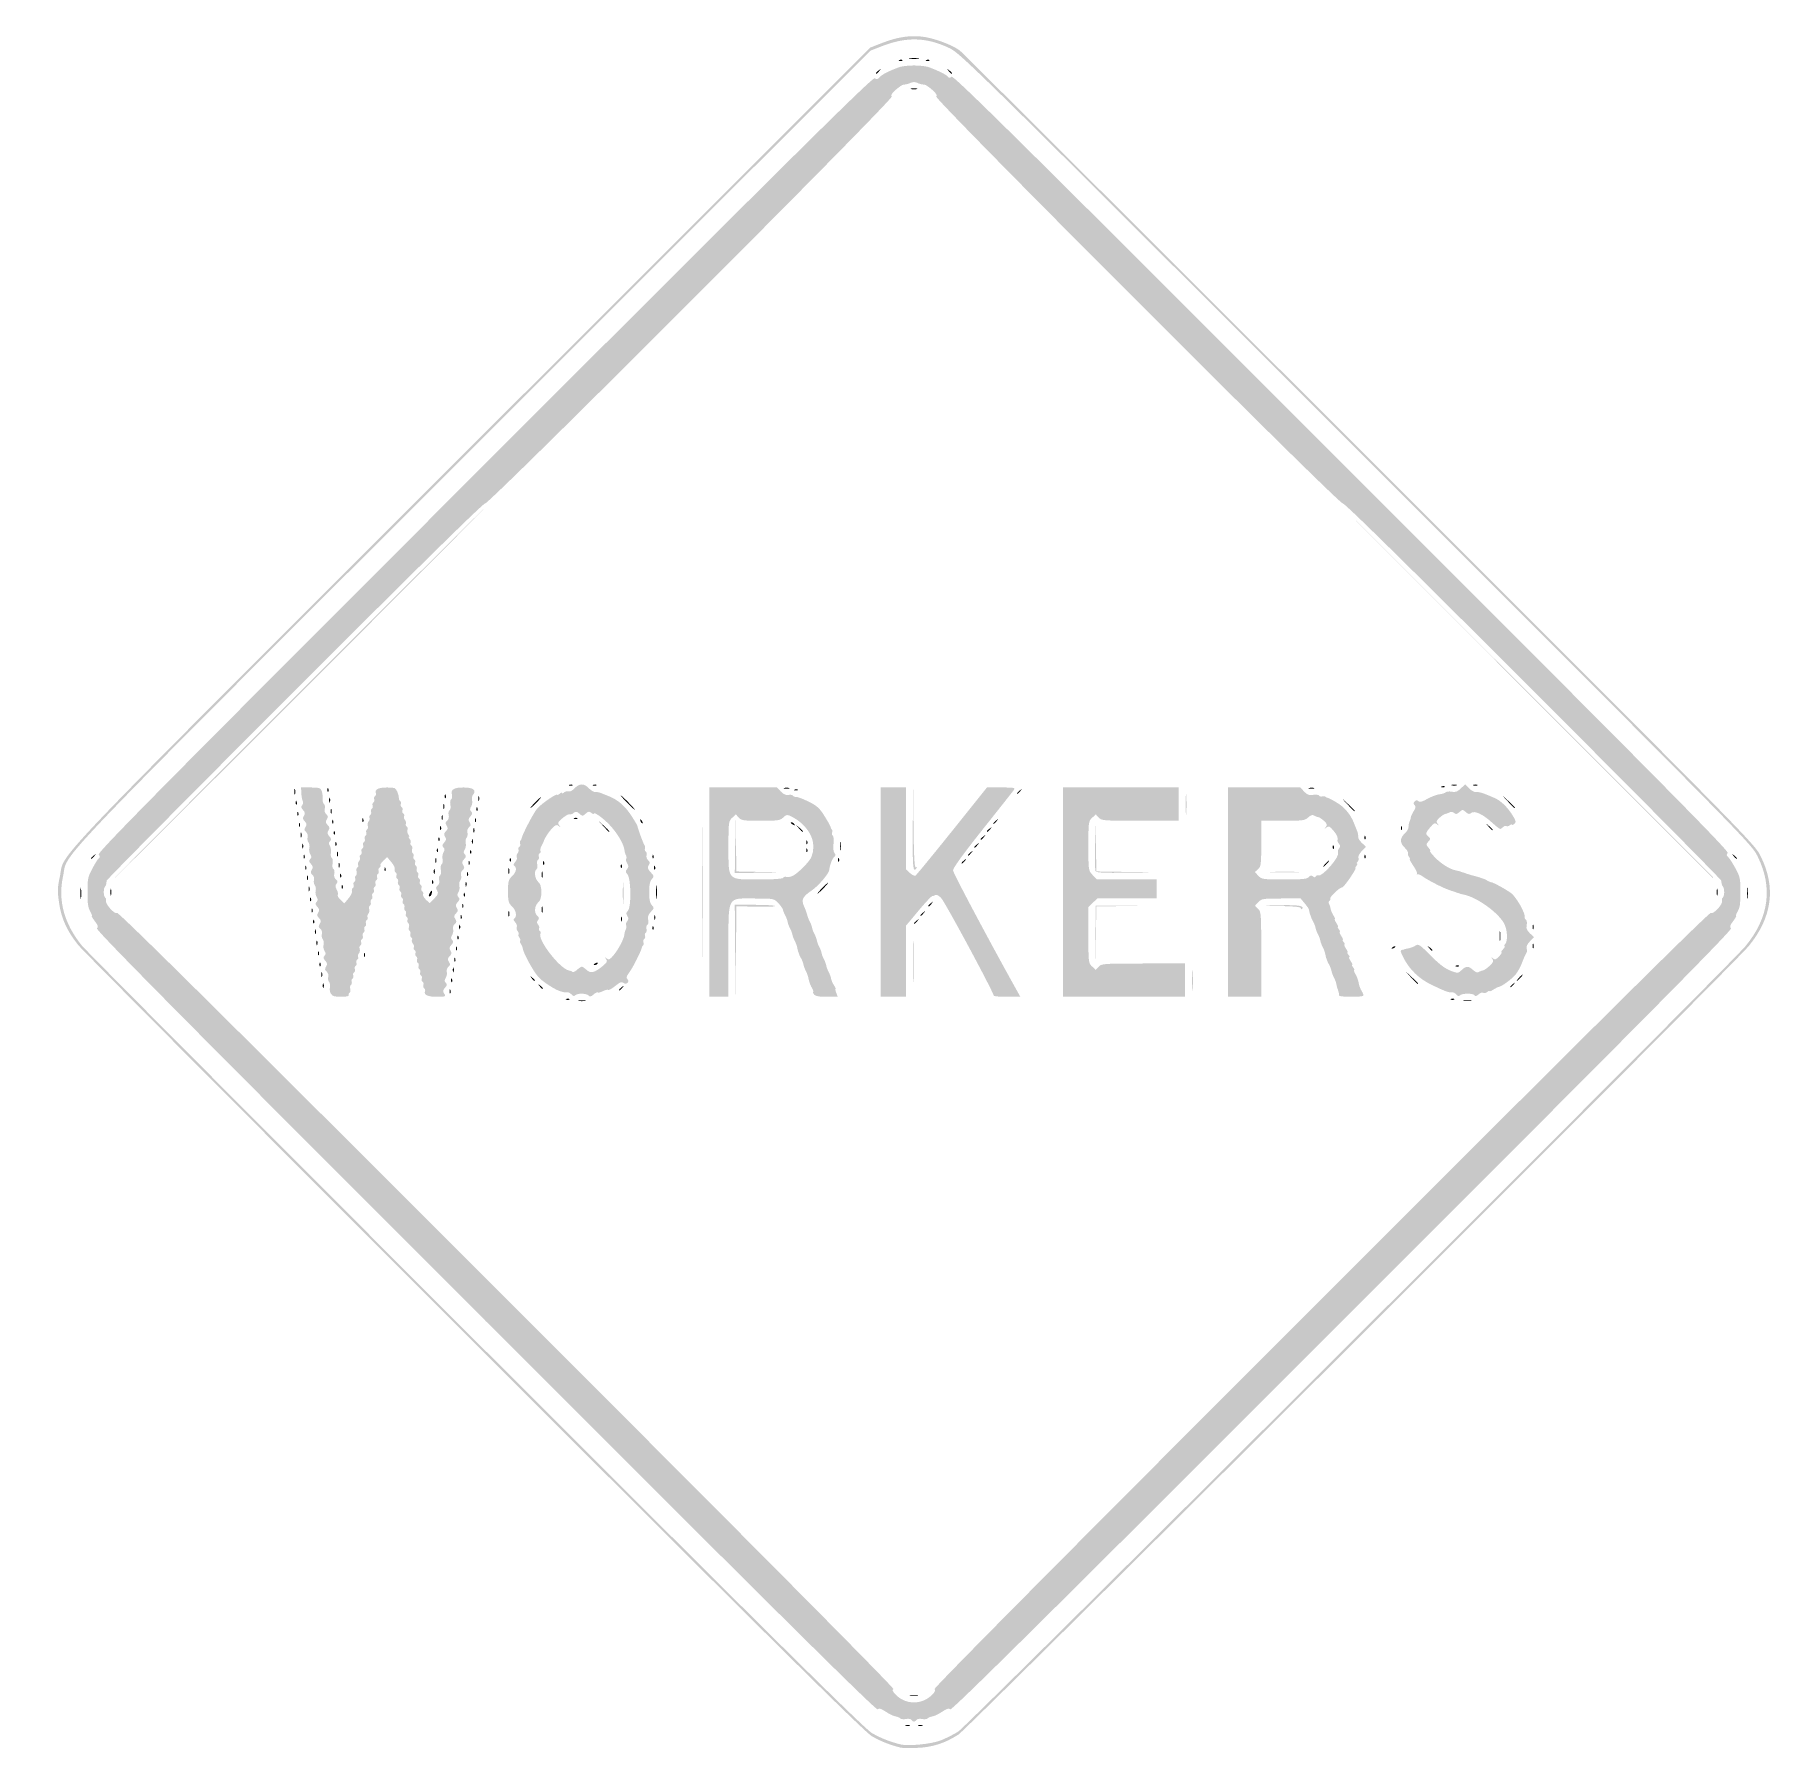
# Model space of a CAD drawing. Header units: inches. Extents: x -26.1 to 25.6, y -25.4 to 25.5.
import ezdxf

# ---------------------------------------------------------------- set-up
doc = ezdxf.new("R2010")
doc.units = ezdxf.units.IN
doc.header["$MEASUREMENT"] = 0

msp = doc.modelspace()

# ---------------------------------------------------------------- hatches: boundary and pattern name
h = msp.add_hatch(color=7)
edge = h.paths.add_edge_path()
edge.add_spline(control_points=[(-0.401, -25.427), (-0.73, -25.343), (-1.002, -25.234), (-1.249, -25.09), (-1.471, -24.96), (-4.006, -22.452), (-13.073, -13.393), (-19.42, -7.051), (-24.715, -1.735), (-24.84, -1.579), (-25.178, -1.157), (-25.348, -0.785), (-25.415, -0.316), (-25.466, 0.035), (-25.463, 0.135), (-25.392, 0.464), (-25.226, 1.239), (-26.136, 0.288), (-13.135, 13.276)], knot_values=[0, 0, 0, 0, 1, 1, 1, 2, 2, 2, 3, 3, 3, 4, 4, 4, 5, 5, 5, 6, 6, 6, 6], degree=3, periodic=0)
edge.add_line((-13.135, 13.276), (-1.296, 25.104))
edge.add_line((-1.296, 25.104), (-0.964, 25.234))
edge.add_spline(control_points=[(-0.964, 25.234), (-0.48, 25.425), (-0.074, 25.482), (0.326, 25.416), (0.675, 25.358), (1.173, 25.164), (1.367, 25.011), (1.432, 24.959), (6.773, 19.634), (13.237, 13.177), (24.952, 1.475), (24.99, 1.437), (25.175, 1.061), (25.632, 0.135), (25.512, -0.754), (24.816, -1.603), (24.365, -2.153), (1.6, -24.862), (1.32, -25.041), (0.914, -25.3), (0.551, -25.417), (0.094, -25.435), (-0.126, -25.444), (-0.349, -25.44), (-0.401, -25.427)], knot_values=[0, 0, 0, 0, 1, 1, 1, 2, 2, 2, 3, 3, 3, 4, 4, 4, 5, 5, 5, 6, 6, 6, 7, 7, 7, 8, 8, 8, 8], degree=3, periodic=0)
edge = h.paths.add_edge_path(flags=0)
edge.add_spline(control_points=[(0.778, -25.219), (0.933, -25.16), (1.177, -25.038), (1.32, -24.947), (1.6, -24.768), (24.271, -2.153), (24.722, -1.603), (25.418, -0.754), (25.538, 0.135), (25.081, 1.061), (24.895, 1.437), (24.857, 1.476), (13.143, 13.183), (1.534, 24.785), (1.386, 24.93), (1.037, 25.095), (0.364, 25.414), (-0.234, 25.427), (-0.964, 25.14)], knot_values=[0, 0, 0, 0, 1, 1, 1, 2, 2, 2, 3, 3, 3, 4, 4, 4, 5, 5, 5, 6, 6, 6, 6], degree=3, periodic=0)
edge.add_line((-0.964, 25.14), (-1.296, 25.01))
edge.add_line((-1.296, 25.01), (-13.088, 13.229))
edge.add_spline(control_points=[(-13.088, 13.229), (-26.037, 0.293), (-25.132, 1.239), (-25.298, 0.464), (-25.451, -0.246), (-25.266, -0.929), (-24.746, -1.579), (-24.621, -1.735), (-19.347, -7.03), (-13.026, -13.346), (-3.996, -22.368), (-1.471, -24.865), (-1.249, -24.995), (-1.002, -25.14), (-0.73, -25.248), (-0.401, -25.332), (-0.181, -25.389), (0.501, -25.323), (0.778, -25.219)], knot_values=[0, 0, 0, 0, 1, 1, 1, 2, 2, 2, 3, 3, 3, 4, 4, 4, 5, 5, 5, 6, 6, 6, 6], degree=3, periodic=0)
h = msp.add_hatch(color=7)
edge = h.paths.add_edge_path()
edge.add_spline(control_points=[(-0.074, -24.603), (-0.091, -24.574), (-0.164, -24.562), (-0.235, -24.576), (-0.305, -24.591), (-0.383, -24.583), (-0.407, -24.559), (-0.43, -24.535), (-0.495, -24.509), (-0.55, -24.5), (-0.605, -24.492), (-0.734, -24.429), (-0.837, -24.361), (-0.979, -24.267), (-1.038, -24.25), (-1.079, -24.291), (-1.12, -24.332), (-3.971, -21.508), (-12.74, -12.74), (-21.797, -3.683), (-24.333, -1.121), (-24.289, -1.077), (-24.244, -1.033), (-24.258, -0.986), (-24.351, -0.864), (-24.417, -0.778), (-24.458, -0.707), (-24.443, -0.707), (-24.428, -0.707), (-24.442, -0.659), (-24.474, -0.601), (-24.506, -0.543), (-24.535, -0.474), (-24.539, -0.448), (-24.543, -0.422), (-24.55, -0.39), (-24.555, -0.377), (-24.568, -0.343), (-24.57, 0.298), (-24.557, 0.354), (-24.551, 0.379), (-24.543, 0.422), (-24.538, 0.448), (-24.525, 0.534), (-24.28, 0.983), (-24.229, 1.014), (-24.194, 1.036), (-24.196, 1.067), (-24.236, 1.115), (-24.285, 1.174), (-22.46, 3.019), (-12.763, 12.716), (-3.318, 22.162), (-1.22, 24.237), (-1.165, 24.192), (-1.113, 24.148), (-1.082, 24.155), (-1.019, 24.224), (-0.945, 24.306), (-0.772, 24.395), (-0.448, 24.518), (-0.37, 24.547), (-0.169, 24.571), (0, 24.571), (0.169, 24.571), (0.37, 24.547), (0.448, 24.518), (0.754, 24.402), (0.946, 24.307), (0.996, 24.246), (1.038, 24.196), (1.064, 24.194), (1.117, 24.238), (1.173, 24.285), (3.192, 22.288), (12.716, 12.763), (22.241, 3.239), (24.237, 1.22), (24.191, 1.164), (24.147, 1.111), (24.151, 1.084), (24.21, 1.035), (24.282, 0.974), (24.524, 0.544), (24.538, 0.448), (24.543, 0.422), (24.551, 0.379), (24.557, 0.354), (24.57, 0.298), (24.568, -0.343), (24.555, -0.377), (24.55, -0.39), (24.543, -0.422), (24.539, -0.448), (24.535, -0.474), (24.506, -0.543), (24.474, -0.601), (24.442, -0.659), (24.428, -0.707), (24.443, -0.707), (24.458, -0.707), (24.417, -0.778), (24.351, -0.864), (24.258, -0.986), (24.244, -1.033), (24.289, -1.077), (24.333, -1.121), (21.797, -3.683), (12.74, -12.74), (3.971, -21.508), (1.12, -24.332), (1.079, -24.291), (1.038, -24.25), (0.979, -24.267), (0.837, -24.361), (0.734, -24.429), (0.605, -24.492), (0.55, -24.5), (0.495, -24.509), (0.43, -24.535), (0.407, -24.559), (0.383, -24.583), (0.305, -24.591), (0.235, -24.576), (0.164, -24.562), (0.091, -24.574), (0.074, -24.603), (0.056, -24.631), (0.023, -24.654), (0, -24.654), (-0.023, -24.654), (-0.056, -24.631), (-0.074, -24.603)], knot_values=[0, 0, 0, 0, 1, 1, 1, 2, 2, 2, 3, 3, 3, 4, 4, 4, 5, 5, 5, 6, 6, 6, 7, 7, 7, 8, 8, 8, 9, 9, 9, 10, 10, 10, 11, 11, 11, 12, 12, 12, 13, 13, 13, 14, 14, 14, 15, 15, 15, 16, 16, 16, 17, 17, 17, 18, 18, 18, 19, 19, 19, 20, 20, 20, 21, 21, 21, 22, 22, 22, 23, 23, 23, 24, 24, 24, 25, 25, 25, 26, 26, 26, 27, 27, 27, 28, 28, 28, 29, 29, 29, 30, 30, 30, 31, 31, 31, 32, 32, 32, 33, 33, 33, 34, 34, 34, 35, 35, 35, 36, 36, 36, 37, 37, 37, 38, 38, 38, 39, 39, 39, 40, 40, 40, 41, 41, 41, 42, 42, 42, 43, 43, 43, 44, 44, 44, 44], degree=3, periodic=0)
edge = h.paths.add_edge_path(flags=0)
edge.add_spline(control_points=[(0.296, -24.024), (0.496, -23.939), (0.687, -23.734), (0.611, -23.687), (0.575, -23.665), (4.673, -19.533), (12.096, -12.111), (20.323, -3.884), (23.652, -0.583), (23.692, -0.616), (23.762, -0.674), (24.059, -0.35), (24.023, -0.256), (24.01, -0.22), (24.019, -0.179), (24.044, -0.164), (24.097, -0.131), (24.104, 0.11), (24.053, 0.161), (24.019, 0.195), (24.013, 0.216), (24, 0.341), (23.997, 0.373), (21.476, 2.918), (18.399, 5.996), (14.658, 9.737), (12.786, 11.578), (12.752, 11.55), (12.676, 11.487), (0.592, 23.578), (0.661, 23.647), (0.697, 23.683), (0.664, 23.74), (0.543, 23.846), (0.45, 23.928), (0.348, 23.997), (0.317, 24), (0.217, 24.009), (0.167, 24.022), (0.082, 24.061), (0.037, 24.082), (-0.037, 24.082), (-0.082, 24.061), (-0.167, 24.022), (-0.217, 24.009), (-0.317, 24), (-0.348, 23.997), (-0.45, 23.928), (-0.543, 23.846), (-0.664, 23.74), (-0.697, 23.683), (-0.661, 23.647), (-0.592, 23.578), (-12.676, 11.487), (-12.752, 11.55), (-12.786, 11.578), (-14.658, 9.737), (-18.399, 5.996), (-21.476, 2.918), (-23.997, 0.373), (-24, 0.341), (-24.013, 0.216), (-24.019, 0.195), (-24.053, 0.161), (-24.104, 0.11), (-24.097, -0.131), (-24.044, -0.164), (-24.019, -0.179), (-24.009, -0.218), (-24.021, -0.249), (-24.056, -0.341), (-23.76, -0.673), (-23.693, -0.617), (-23.652, -0.583), (-20.436, -3.77), (-12.096, -12.111), (-4.673, -19.533), (-0.575, -23.665), (-0.611, -23.687), (-0.651, -23.712), (-0.636, -23.756), (-0.557, -23.84), (-0.34, -24.076), (0.002, -24.15), (0.296, -24.024)], knot_values=[0, 0, 0, 0, 1, 1, 1, 2, 2, 2, 3, 3, 3, 4, 4, 4, 5, 5, 5, 6, 6, 6, 7, 7, 7, 8, 8, 8, 9, 9, 9, 10, 10, 10, 11, 11, 11, 12, 12, 12, 13, 13, 13, 14, 14, 14, 15, 15, 15, 16, 16, 16, 17, 17, 17, 18, 18, 18, 19, 19, 19, 20, 20, 20, 21, 21, 21, 22, 22, 22, 23, 23, 23, 24, 24, 24, 25, 25, 25, 26, 26, 26, 27, 27, 27, 28, 28, 28, 28], degree=3, periodic=0)
h = msp.add_hatch(color=7)
edge = h.paths.add_edge_path()
edge.add_spline(control_points=[(-1.131, 24.342), (-1.131, 24.352), (-1.094, 24.389), (-1.049, 24.425), (-0.974, 24.483), (-0.972, 24.482), (-1.031, 24.407), (-1.093, 24.328), (-1.131, 24.303), (-1.131, 24.342)], knot_values=[0, 0, 0, 0, 1, 1, 1, 2, 2, 2, 3, 3, 3, 3], degree=3, periodic=0)
h = msp.add_hatch(color=7)
edge = h.paths.add_edge_path()
edge.add_spline(control_points=[(-0.433, 24.734), (-0.399, 24.747), (-0.358, 24.746), (-0.343, 24.73), (-0.327, 24.714), (-0.355, 24.703), (-0.405, 24.705), (-0.46, 24.708), (-0.471, 24.719), (-0.433, 24.734)], knot_values=[0, 0, 0, 0, 1, 1, 1, 2, 2, 2, 3, 3, 3, 3], degree=3, periodic=0)
h = msp.add_hatch(color=7)
edge = h.paths.add_edge_path()
edge.add_spline(control_points=[(-0.13, 24.783), (-0.058, 24.793), (0.058, 24.793), (0.13, 24.783), (0.201, 24.772), (0.143, 24.763), (0, 24.763), (-0.143, 24.763), (-0.201, 24.772), (-0.13, 24.783)], knot_values=[0, 0, 0, 0, 1, 1, 1, 2, 2, 2, 3, 3, 3, 3], degree=3, periodic=0)
h = msp.add_hatch(color=7)
edge = h.paths.add_edge_path()
edge.add_spline(control_points=[(0.368, 24.734), (0.402, 24.747), (0.443, 24.746), (0.459, 24.73), (0.474, 24.714), (0.446, 24.703), (0.397, 24.705), (0.342, 24.708), (0.331, 24.719), (0.368, 24.734)], knot_values=[0, 0, 0, 0, 1, 1, 1, 2, 2, 2, 3, 3, 3, 3], degree=3, periodic=0)
h = msp.add_hatch(color=7)
edge = h.paths.add_edge_path()
edge.add_spline(control_points=[(1.031, 24.407), (0.972, 24.482), (0.974, 24.483), (1.049, 24.425), (1.094, 24.389), (1.131, 24.352), (1.131, 24.342), (1.131, 24.303), (1.093, 24.328), (1.031, 24.407)], knot_values=[0, 0, 0, 0, 1, 1, 1, 2, 2, 2, 3, 3, 3, 3], degree=3, periodic=0)
h = msp.add_hatch(color=7)
edge = h.paths.add_edge_path()
edge.add_spline(control_points=[(-0.082, 23.886), (-0.037, 23.897), (0.037, 23.897), (0.082, 23.886), (0.128, 23.874), (0.091, 23.864), (0, 23.864), (-0.091, 23.864), (-0.128, 23.874), (-0.082, 23.886)], knot_values=[0, 0, 0, 0, 1, 1, 1, 2, 2, 2, 3, 3, 3, 3], degree=3, periodic=0)
h = msp.add_hatch(color=7)
edge = h.paths.add_edge_path()
edge.add_spline(control_points=[(-18.29, 5.916), (-15.27, 8.937), (-12.788, 11.408), (-12.775, 11.408), (-12.762, 11.408), (-15.223, 8.937), (-18.243, 5.916), (-21.264, 2.896), (-23.746, 0.424), (-23.759, 0.424), (-23.772, 0.424), (-21.311, 2.896), (-18.29, 5.916)], knot_values=[0, 0, 0, 0, 1, 1, 1, 2, 2, 2, 3, 3, 3, 4, 4, 4, 4], degree=3, periodic=0)
h = msp.add_hatch(color=7)
edge = h.paths.add_edge_path()
edge.add_line((18.243, 5.928), (12.751, 11.432))
edge.add_line((12.751, 11.432), (18.255, 5.94))
edge.add_spline(control_points=[(18.255, 5.94), (21.282, 2.919), (23.759, 0.443), (23.759, 0.436), (23.759, 0.43), (23.753, 0.424), (23.747, 0.424), (23.74, 0.424), (21.264, 2.901), (18.243, 5.928)], knot_values=[0, 0, 0, 0, 1, 1, 1, 2, 2, 2, 3, 3, 3, 3], degree=3, periodic=0)
h = msp.add_hatch(color=7)
edge = h.paths.add_edge_path()
edge.add_spline(control_points=[(-17.333, -3.022), (-17.364, -2.974), (-17.377, -2.889), (-17.363, -2.834), (-17.348, -2.779), (-17.359, -2.706), (-17.387, -2.673), (-17.415, -2.639), (-17.427, -2.569), (-17.413, -2.516), (-17.399, -2.462), (-17.419, -2.396), (-17.46, -2.361), (-17.517, -2.314), (-17.521, -2.284), (-17.477, -2.214), (-17.434, -2.144), (-17.439, -2.109), (-17.502, -2.038), (-17.565, -1.969), (-17.57, -1.938), (-17.525, -1.893), (-17.481, -1.85), (-17.481, -1.816), (-17.523, -1.748), (-17.553, -1.7), (-17.566, -1.616), (-17.551, -1.561), (-17.537, -1.506), (-17.548, -1.433), (-17.576, -1.4), (-17.604, -1.366), (-17.615, -1.296), (-17.602, -1.243), (-17.588, -1.189), (-17.608, -1.123), (-17.649, -1.089), (-17.706, -1.041), (-17.71, -1.011), (-17.665, -0.94), (-17.62, -0.867), (-17.624, -0.835), (-17.687, -0.772), (-17.748, -0.711), (-17.753, -0.676), (-17.711, -0.609), (-17.67, -0.542), (-17.675, -0.505), (-17.738, -0.436), (-17.8, -0.367), (-17.805, -0.335), (-17.761, -0.29), (-17.717, -0.247), (-17.716, -0.213), (-17.758, -0.146), (-17.788, -0.097), (-17.801, -0.013), (-17.787, 0.042), (-17.773, 0.097), (-17.784, 0.169), (-17.812, 0.203), (-17.839, 0.237), (-17.851, 0.307), (-17.837, 0.359), (-17.823, 0.414), (-17.843, 0.48), (-17.884, 0.514), (-17.941, 0.561), (-17.945, 0.592), (-17.902, 0.661), (-17.858, 0.731), (-17.863, 0.767), (-17.927, 0.837), (-17.989, 0.906), (-17.994, 0.938), (-17.949, 0.982), (-17.906, 1.026), (-17.905, 1.06), (-17.947, 1.127), (-17.977, 1.175), (-17.99, 1.26), (-17.976, 1.315), (-17.961, 1.37), (-17.972, 1.442), (-18, 1.476), (-18.028, 1.509), (-18.04, 1.58), (-18.026, 1.632), (-18.012, 1.686), (-18.032, 1.753), (-18.073, 1.787), (-18.131, 1.835), (-18.134, 1.864), (-18.089, 1.936), (-18.044, 2.008), (-18.048, 2.04), (-18.111, 2.103), (-18.172, 2.165), (-18.178, 2.2), (-18.136, 2.267), (-18.094, 2.334), (-18.1, 2.371), (-18.162, 2.44), (-18.221, 2.505), (-18.228, 2.542), (-18.189, 2.581), (-18.158, 2.612), (-18.152, 2.669), (-18.174, 2.719), (-18.194, 2.766), (-18.213, 2.874), (-18.215, 2.958)], knot_values=[0, 0, 0, 0, 1, 1, 1, 2, 2, 2, 3, 3, 3, 4, 4, 4, 5, 5, 5, 6, 6, 6, 7, 7, 7, 8, 8, 8, 9, 9, 9, 10, 10, 10, 11, 11, 11, 12, 12, 12, 13, 13, 13, 14, 14, 14, 15, 15, 15, 16, 16, 16, 17, 17, 17, 18, 18, 18, 19, 19, 19, 20, 20, 20, 21, 21, 21, 22, 22, 22, 23, 23, 23, 24, 24, 24, 25, 25, 25, 26, 26, 26, 27, 27, 27, 28, 28, 28, 29, 29, 29, 30, 30, 30, 31, 31, 31, 32, 32, 32, 33, 33, 33, 34, 34, 34, 35, 35, 35, 36, 36, 36, 37, 37, 37, 37], degree=3, periodic=0)
edge.add_line((-18.215, 2.958), (-18.22, 3.111))
edge.add_line((-18.22, 3.111), (-17.931, 3.111))
edge.add_spline(control_points=[(-17.931, 3.111), (-17.673, 3.111), (-17.638, 3.1), (-17.606, 3.005), (-17.586, 2.947), (-17.574, 2.843), (-17.579, 2.774), (-17.584, 2.705), (-17.566, 2.635), (-17.539, 2.618), (-17.511, 2.601), (-17.501, 2.539), (-17.516, 2.48), (-17.532, 2.415), (-17.515, 2.351), (-17.471, 2.314), (-17.413, 2.266), (-17.41, 2.237), (-17.455, 2.165), (-17.5, 2.093), (-17.496, 2.061), (-17.433, 1.998), (-17.372, 1.937), (-17.366, 1.902), (-17.408, 1.835), (-17.45, 1.768), (-17.444, 1.731), (-17.382, 1.661), (-17.319, 1.592), (-17.314, 1.561), (-17.359, 1.516), (-17.402, 1.473), (-17.403, 1.438), (-17.363, 1.374), (-17.334, 1.328), (-17.321, 1.235), (-17.333, 1.169), (-17.346, 1.103), (-17.334, 1.034), (-17.307, 1.017), (-17.279, 1), (-17.269, 0.926), (-17.283, 0.852), (-17.298, 0.777), (-17.287, 0.705), (-17.258, 0.686), (-17.229, 0.669), (-17.218, 0.606), (-17.233, 0.548), (-17.249, 0.481), (-17.232, 0.418), (-17.185, 0.379), (-17.128, 0.331), (-17.123, 0.303), (-17.166, 0.251), (-17.208, 0.201), (-17.206, 0.159), (-17.161, 0.074), (-17.128, 0.012), (-17.113, -0.058), (-17.129, -0.083), (-17.144, -0.108), (-17.107, -0.174), (-17.046, -0.231)], knot_values=[0, 0, 0, 0, 1, 1, 1, 2, 2, 2, 3, 3, 3, 4, 4, 4, 5, 5, 5, 6, 6, 6, 7, 7, 7, 8, 8, 8, 9, 9, 9, 10, 10, 10, 11, 11, 11, 12, 12, 12, 13, 13, 13, 14, 14, 14, 15, 15, 15, 16, 16, 16, 17, 17, 17, 18, 18, 18, 19, 19, 19, 20, 20, 20, 21, 21, 21, 21], degree=3, periodic=0)
edge.add_line((-17.046, -0.231), (-16.936, -0.335))
edge.add_line((-16.936, -0.335), (-16.809, -0.184))
edge.add_spline(control_points=[(-16.809, -0.184), (-16.74, -0.102), (-16.694, -0.006), (-16.707, 0.029), (-16.72, 0.063), (-16.709, 0.105), (-16.682, 0.121), (-16.656, 0.138), (-16.645, 0.18), (-16.659, 0.215), (-16.672, 0.251), (-16.662, 0.293), (-16.635, 0.31), (-16.609, 0.326), (-16.598, 0.369), (-16.612, 0.404), (-16.625, 0.439), (-16.615, 0.481), (-16.589, 0.497), (-16.564, 0.513), (-16.555, 0.565), (-16.57, 0.613), (-16.585, 0.66), (-16.575, 0.713), (-16.547, 0.73), (-16.52, 0.747), (-16.51, 0.781), (-16.526, 0.807), (-16.542, 0.832), (-16.53, 0.883), (-16.499, 0.919), (-16.469, 0.956), (-16.457, 1.006), (-16.472, 1.032), (-16.488, 1.057), (-16.478, 1.092), (-16.45, 1.109), (-16.421, 1.127), (-16.41, 1.17), (-16.423, 1.205), (-16.437, 1.241), (-16.426, 1.283), (-16.4, 1.3), (-16.373, 1.316), (-16.362, 1.358), (-16.376, 1.394), (-16.39, 1.429), (-16.379, 1.472), (-16.352, 1.488), (-16.326, 1.505), (-16.315, 1.547), (-16.329, 1.582), (-16.342, 1.618), (-16.332, 1.66), (-16.305, 1.677), (-16.279, 1.693), (-16.268, 1.736), (-16.282, 1.771), (-16.295, 1.806), (-16.285, 1.849), (-16.258, 1.865), (-16.232, 1.882), (-16.222, 1.928), (-16.237, 1.967), (-16.253, 2.007), (-16.242, 2.067), (-16.213, 2.102), (-16.184, 2.136), (-16.174, 2.185), (-16.189, 2.21), (-16.205, 2.236), (-16.195, 2.27), (-16.167, 2.288), (-16.139, 2.305), (-16.127, 2.348), (-16.14, 2.384), (-16.154, 2.419), (-16.143, 2.462), (-16.117, 2.478), (-16.09, 2.495), (-16.08, 2.537), (-16.093, 2.572), (-16.107, 2.608), (-16.096, 2.65), (-16.07, 2.667), (-16.043, 2.683), (-16.032, 2.726), (-16.046, 2.761), (-16.06, 2.796), (-16.049, 2.839), (-16.022, 2.855), (-15.996, 2.872), (-15.985, 2.912), (-15.997, 2.945), (-16.038, 3.052), (-15.92, 3.111), (-15.664, 3.111), (-15.434, 3.111), (-15.408, 3.1), (-15.359, 2.982), (-15.33, 2.91), (-15.309, 2.827), (-15.314, 2.797), (-15.319, 2.766), (-15.302, 2.728), (-15.277, 2.713), (-15.251, 2.697), (-15.242, 2.655), (-15.255, 2.62), (-15.269, 2.584), (-15.258, 2.542), (-15.232, 2.525), (-15.205, 2.509), (-15.194, 2.466), (-15.208, 2.431), (-15.222, 2.396), (-15.21, 2.352), (-15.182, 2.335), (-15.154, 2.318), (-15.143, 2.283), (-15.159, 2.257), (-15.175, 2.232), (-15.162, 2.182), (-15.132, 2.145), (-15.102, 2.108), (-15.09, 2.058), (-15.105, 2.032), (-15.121, 2.007), (-15.111, 1.972), (-15.083, 1.955), (-15.054, 1.937), (-15.044, 1.891), (-15.059, 1.851), (-15.074, 1.812), (-15.062, 1.75), (-15.033, 1.715), (-15.003, 1.679), (-14.995, 1.65), (-15.014, 1.65), (-15.034, 1.65), (-15.024, 1.619), (-14.992, 1.581), (-14.961, 1.544), (-14.948, 1.492), (-14.964, 1.467), (-14.979, 1.441), (-14.97, 1.407), (-14.942, 1.39), (-14.915, 1.373), (-14.905, 1.32), (-14.92, 1.273), (-14.935, 1.225), (-14.926, 1.173), (-14.9, 1.157), (-14.875, 1.141), (-14.864, 1.099), (-14.878, 1.064), (-14.892, 1.028), (-14.881, 0.986), (-14.855, 0.97), (-14.828, 0.953), (-14.817, 0.911), (-14.831, 0.875), (-14.845, 0.84), (-14.834, 0.797), (-14.807, 0.781), (-14.781, 0.765), (-14.77, 0.722), (-14.784, 0.687), (-14.797, 0.651), (-14.787, 0.609), (-14.76, 0.593), (-14.734, 0.576), (-14.723, 0.534), (-14.737, 0.498), (-14.75, 0.463), (-14.74, 0.42), (-14.713, 0.404), (-14.687, 0.388), (-14.676, 0.345), (-14.69, 0.31), (-14.703, 0.274), (-14.693, 0.232), (-14.666, 0.215), (-14.639, 0.199), (-14.629, 0.157), (-14.642, 0.121), (-14.656, 0.086), (-14.645, 0.043), (-14.619, 0.027), (-14.592, 0.01), (-14.581, -0.03), (-14.593, -0.063), (-14.606, -0.096), (-14.567, -0.169), (-14.506, -0.226)], knot_values=[0, 0, 0, 0, 1, 1, 1, 2, 2, 2, 3, 3, 3, 4, 4, 4, 5, 5, 5, 6, 6, 6, 7, 7, 7, 8, 8, 8, 9, 9, 9, 10, 10, 10, 11, 11, 11, 12, 12, 12, 13, 13, 13, 14, 14, 14, 15, 15, 15, 16, 16, 16, 17, 17, 17, 18, 18, 18, 19, 19, 19, 20, 20, 20, 21, 21, 21, 22, 22, 22, 23, 23, 23, 24, 24, 24, 25, 25, 25, 26, 26, 26, 27, 27, 27, 28, 28, 28, 29, 29, 29, 30, 30, 30, 31, 31, 31, 32, 32, 32, 33, 33, 33, 34, 34, 34, 35, 35, 35, 36, 36, 36, 37, 37, 37, 38, 38, 38, 39, 39, 39, 40, 40, 40, 41, 41, 41, 42, 42, 42, 43, 43, 43, 44, 44, 44, 45, 45, 45, 46, 46, 46, 47, 47, 47, 48, 48, 48, 49, 49, 49, 50, 50, 50, 51, 51, 51, 52, 52, 52, 53, 53, 53, 54, 54, 54, 55, 55, 55, 56, 56, 56, 57, 57, 57, 58, 58, 58, 59, 59, 59, 60, 60, 60, 61, 61, 61, 62, 62, 62, 63, 63, 63, 64, 64, 64, 65, 65, 65, 65], degree=3, periodic=0)
edge.add_line((-14.506, -0.226), (-14.395, -0.33))
edge.add_line((-14.395, -0.33), (-14.258, -0.187))
edge.add_spline(control_points=[(-14.258, -0.187), (-14.143, -0.066), (-14.13, -0.03), (-14.177, 0.045), (-14.221, 0.115), (-14.218, 0.145), (-14.161, 0.193), (-14.117, 0.229), (-14.099, 0.293), (-14.116, 0.359), (-14.13, 0.418), (-14.119, 0.48), (-14.09, 0.498), (-14.061, 0.516), (-14.05, 0.588), (-14.065, 0.664), (-14.08, 0.737), (-14.069, 0.812), (-14.042, 0.829), (-14.014, 0.846), (-14.002, 0.914), (-14.015, 0.98), (-14.028, 1.047), (-14.014, 1.139), (-13.985, 1.186), (-13.946, 1.249), (-13.947, 1.285), (-13.989, 1.328), (-14.034, 1.372), (-14.029, 1.404), (-13.967, 1.473), (-13.904, 1.542), (-13.898, 1.579), (-13.94, 1.646), (-13.982, 1.713), (-13.977, 1.748), (-13.916, 1.809), (-13.853, 1.872), (-13.848, 1.904), (-13.893, 1.977), (-13.938, 2.048), (-13.935, 2.078), (-13.878, 2.126), (-13.834, 2.162), (-13.816, 2.226), (-13.833, 2.292), (-13.848, 2.35), (-13.836, 2.413), (-13.808, 2.431), (-13.778, 2.449), (-13.767, 2.521), (-13.782, 2.597), (-13.797, 2.67), (-13.787, 2.744), (-13.759, 2.761), (-13.732, 2.778), (-13.721, 2.836), (-13.735, 2.89), (-13.777, 3.051), (-13.683, 3.111), (-13.387, 3.111), (-13.1, 3.111), (-12.997, 3.03), (-13.11, 2.893), (-13.139, 2.858), (-13.152, 2.784), (-13.137, 2.729), (-13.123, 2.674), (-13.136, 2.59), (-13.166, 2.541), (-13.208, 2.474), (-13.207, 2.44), (-13.163, 2.397), (-13.119, 2.352), (-13.124, 2.32), (-13.186, 2.251), (-13.25, 2.181), (-13.255, 2.146), (-13.211, 2.076), (-13.168, 2.006), (-13.171, 1.976), (-13.228, 1.928), (-13.269, 1.894), (-13.29, 1.828), (-13.275, 1.774), (-13.262, 1.721), (-13.273, 1.651), (-13.301, 1.617), (-13.329, 1.584), (-13.34, 1.511), (-13.326, 1.456), (-13.311, 1.401), (-13.324, 1.317), (-13.354, 1.269), (-13.396, 1.201), (-13.396, 1.167), (-13.352, 1.124), (-13.307, 1.079), (-13.312, 1.048), (-13.375, 0.979), (-13.438, 0.908), (-13.443, 0.873), (-13.4, 0.803), (-13.356, 0.733), (-13.36, 0.703), (-13.417, 0.655), (-13.458, 0.621), (-13.478, 0.555), (-13.464, 0.501), (-13.45, 0.448), (-13.462, 0.378), (-13.49, 0.344), (-13.518, 0.311), (-13.529, 0.238), (-13.514, 0.183), (-13.5, 0.128), (-13.513, 0.044), (-13.543, -0.004), (-13.585, -0.071), (-13.584, -0.105), (-13.541, -0.149), (-13.496, -0.194), (-13.501, -0.225), (-13.563, -0.294), (-13.626, -0.364), (-13.632, -0.401), (-13.59, -0.468), (-13.548, -0.535), (-13.553, -0.569), (-13.615, -0.631), (-13.677, -0.694), (-13.682, -0.726), (-13.637, -0.798), (-13.592, -0.87), (-13.595, -0.899), (-13.653, -0.947), (-13.692, -0.98), (-13.714, -1.048), (-13.701, -1.098), (-13.687, -1.148), (-13.701, -1.229), (-13.731, -1.277), (-13.773, -1.344), (-13.773, -1.378), (-13.729, -1.422), (-13.684, -1.467), (-13.689, -1.498), (-13.752, -1.567), (-13.814, -1.636), (-13.82, -1.673), (-13.778, -1.74), (-13.737, -1.807), (-13.742, -1.842), (-13.803, -1.903), (-13.866, -1.966), (-13.87, -1.999), (-13.825, -2.071), (-13.78, -2.143), (-13.783, -2.172), (-13.841, -2.22), (-13.881, -2.253), (-13.902, -2.321), (-13.889, -2.371), (-13.876, -2.421), (-13.89, -2.502), (-13.92, -2.55), (-13.962, -2.617), (-13.961, -2.651), (-13.918, -2.695), (-13.873, -2.739), (-13.878, -2.771), (-13.94, -2.84), (-14.006, -2.912), (-14.01, -2.945), (-13.963, -3.02), (-13.909, -3.106), (-13.92, -3.111), (-14.179, -3.111), (-14.457, -3.111), (-14.578, -3.055), (-14.536, -2.945), (-14.523, -2.912), (-14.535, -2.872), (-14.561, -2.855), (-14.588, -2.839), (-14.598, -2.796), (-14.585, -2.761), (-14.571, -2.726), (-14.582, -2.683), (-14.608, -2.667), (-14.635, -2.65), (-14.645, -2.608), (-14.632, -2.572), (-14.618, -2.537), (-14.629, -2.495), (-14.655, -2.478), (-14.682, -2.462), (-14.693, -2.419), (-14.679, -2.384), (-14.665, -2.348), (-14.676, -2.306), (-14.703, -2.29), (-14.729, -2.273), (-14.74, -2.231), (-14.726, -2.195), (-14.713, -2.16), (-14.723, -2.117), (-14.75, -2.101), (-14.776, -2.085), (-14.787, -2.042), (-14.773, -2.007), (-14.76, -1.971), (-14.77, -1.929), (-14.797, -1.912), (-14.823, -1.896), (-14.834, -1.854), (-14.82, -1.818), (-14.807, -1.783), (-14.819, -1.74), (-14.847, -1.722), (-14.875, -1.705), (-14.885, -1.67), (-14.87, -1.645), (-14.854, -1.619), (-14.866, -1.569), (-14.896, -1.532), (-14.927, -1.495), (-14.939, -1.445), (-14.923, -1.42), (-14.908, -1.394), (-14.918, -1.359), (-14.946, -1.342), (-14.974, -1.325), (-14.986, -1.281), (-14.972, -1.246), (-14.959, -1.211), (-14.969, -1.168), (-14.995, -1.152), (-15.02, -1.137), (-15.029, -1.085), (-15.014, -1.037), (-14.999, -0.99), (-15.008, -0.938), (-15.034, -0.922), (-15.06, -0.906), (-15.07, -0.864), (-15.056, -0.828), (-15.043, -0.793), (-15.053, -0.75), (-15.08, -0.734), (-15.106, -0.718), (-15.117, -0.675), (-15.103, -0.64), (-15.09, -0.604), (-15.1, -0.562), (-15.127, -0.545), (-15.153, -0.529), (-15.164, -0.487), (-15.15, -0.451), (-15.137, -0.416), (-15.147, -0.373), (-15.174, -0.357), (-15.201, -0.34), (-15.211, -0.298), (-15.198, -0.263), (-15.184, -0.227), (-15.195, -0.185), (-15.221, -0.168), (-15.248, -0.152), (-15.258, -0.109), (-15.245, -0.074), (-15.231, -0.039), (-15.242, 0.004), (-15.268, 0.02), (-15.295, 0.037), (-15.305, 0.079), (-15.292, 0.115), (-15.278, 0.15), (-15.289, 0.192), (-15.315, 0.209), (-15.342, 0.225), (-15.353, 0.268), (-15.339, 0.303), (-15.325, 0.339), (-15.336, 0.381), (-15.363, 0.397), (-15.389, 0.414), (-15.4, 0.456), (-15.386, 0.492), (-15.372, 0.527), (-15.383, 0.57), (-15.41, 0.586), (-15.436, 0.602), (-15.447, 0.644), (-15.434, 0.678), (-15.421, 0.713), (-15.467, 0.809), (-15.536, 0.891)], knot_values=[0, 0, 0, 0, 1, 1, 1, 2, 2, 2, 3, 3, 3, 4, 4, 4, 5, 5, 5, 6, 6, 6, 7, 7, 7, 8, 8, 8, 9, 9, 9, 10, 10, 10, 11, 11, 11, 12, 12, 12, 13, 13, 13, 14, 14, 14, 15, 15, 15, 16, 16, 16, 17, 17, 17, 18, 18, 18, 19, 19, 19, 20, 20, 20, 21, 21, 21, 22, 22, 22, 23, 23, 23, 24, 24, 24, 25, 25, 25, 26, 26, 26, 27, 27, 27, 28, 28, 28, 29, 29, 29, 30, 30, 30, 31, 31, 31, 32, 32, 32, 33, 33, 33, 34, 34, 34, 35, 35, 35, 36, 36, 36, 37, 37, 37, 38, 38, 38, 39, 39, 39, 40, 40, 40, 41, 41, 41, 42, 42, 42, 43, 43, 43, 44, 44, 44, 45, 45, 45, 46, 46, 46, 47, 47, 47, 48, 48, 48, 49, 49, 49, 50, 50, 50, 51, 51, 51, 52, 52, 52, 53, 53, 53, 54, 54, 54, 55, 55, 55, 56, 56, 56, 57, 57, 57, 58, 58, 58, 59, 59, 59, 60, 60, 60, 61, 61, 61, 62, 62, 62, 63, 63, 63, 64, 64, 64, 65, 65, 65, 66, 66, 66, 67, 67, 67, 68, 68, 68, 69, 69, 69, 70, 70, 70, 71, 71, 71, 72, 72, 72, 73, 73, 73, 74, 74, 74, 75, 75, 75, 76, 76, 76, 77, 77, 77, 78, 78, 78, 79, 79, 79, 80, 80, 80, 81, 81, 81, 82, 82, 82, 83, 83, 83, 84, 84, 84, 85, 85, 85, 86, 86, 86, 87, 87, 87, 88, 88, 88, 89, 89, 89, 90, 90, 90, 91, 91, 91, 92, 92, 92, 93, 93, 93, 94, 94, 94, 95, 95, 95, 96, 96, 96, 97, 97, 97, 98, 98, 98, 99, 99, 99, 99], degree=3, periodic=0)
edge.add_line((-15.536, 0.891), (-15.663, 1.042))
edge.add_line((-15.663, 1.042), (-15.773, 0.938))
edge.add_spline(control_points=[(-15.773, 0.938), (-15.834, 0.881), (-15.873, 0.818), (-15.861, 0.798), (-15.848, 0.777), (-15.861, 0.747), (-15.889, 0.729), (-15.917, 0.712), (-15.929, 0.669), (-15.915, 0.633), (-15.902, 0.598), (-15.912, 0.555), (-15.939, 0.539), (-15.965, 0.522), (-15.976, 0.48), (-15.962, 0.445), (-15.949, 0.409), (-15.959, 0.367), (-15.986, 0.35), (-16.012, 0.334), (-16.023, 0.291), (-16.009, 0.256), (-15.996, 0.221), (-16.006, 0.178), (-16.033, 0.162), (-16.06, 0.145), (-16.07, 0.103), (-16.057, 0.067), (-16.043, 0.032), (-16.054, -0.01), (-16.08, -0.027), (-16.107, -0.043), (-16.117, -0.086), (-16.104, -0.121), (-16.09, -0.157), (-16.101, -0.199), (-16.127, -0.215), (-16.154, -0.232), (-16.164, -0.274), (-16.151, -0.31), (-16.137, -0.345), (-16.148, -0.388), (-16.174, -0.404), (-16.201, -0.42), (-16.21, -0.466), (-16.195, -0.506), (-16.18, -0.545), (-16.191, -0.606), (-16.22, -0.64), (-16.248, -0.675), (-16.259, -0.724), (-16.243, -0.749), (-16.228, -0.774), (-16.238, -0.809), (-16.266, -0.826), (-16.294, -0.844), (-16.306, -0.887), (-16.292, -0.922), (-16.279, -0.958), (-16.289, -1), (-16.316, -1.017), (-16.342, -1.033), (-16.353, -1.076), (-16.339, -1.111), (-16.326, -1.146), (-16.336, -1.189), (-16.363, -1.205), (-16.39, -1.222), (-16.4, -1.264), (-16.387, -1.3), (-16.373, -1.335), (-16.384, -1.377), (-16.41, -1.394), (-16.437, -1.41), (-16.447, -1.453), (-16.434, -1.488), (-16.42, -1.524), (-16.431, -1.566), (-16.457, -1.582), (-16.484, -1.599), (-16.493, -1.645), (-16.478, -1.684), (-16.463, -1.724), (-16.474, -1.784), (-16.502, -1.819), (-16.531, -1.853), (-16.542, -1.902), (-16.526, -1.927), (-16.51, -1.953), (-16.521, -1.988), (-16.549, -2.005), (-16.577, -2.022), (-16.589, -2.066), (-16.575, -2.101), (-16.562, -2.136), (-16.572, -2.179), (-16.599, -2.195), (-16.625, -2.212), (-16.636, -2.254), (-16.622, -2.29), (-16.609, -2.325), (-16.619, -2.367), (-16.646, -2.384), (-16.672, -2.4), (-16.683, -2.443), (-16.669, -2.478), (-16.656, -2.514), (-16.666, -2.556), (-16.693, -2.572), (-16.72, -2.589), (-16.73, -2.631), (-16.717, -2.667), (-16.703, -2.702), (-16.713, -2.744), (-16.739, -2.76), (-16.765, -2.776), (-16.774, -2.828), (-16.758, -2.876), (-16.743, -2.923), (-16.753, -2.976), (-16.781, -2.993), (-16.808, -3.01), (-16.818, -3.043), (-16.804, -3.067), (-16.788, -3.092), (-16.884, -3.111), (-17.027, -3.111), (-17.222, -3.111), (-17.29, -3.091), (-17.333, -3.022)], knot_values=[0, 0, 0, 0, 1, 1, 1, 2, 2, 2, 3, 3, 3, 4, 4, 4, 5, 5, 5, 6, 6, 6, 7, 7, 7, 8, 8, 8, 9, 9, 9, 10, 10, 10, 11, 11, 11, 12, 12, 12, 13, 13, 13, 14, 14, 14, 15, 15, 15, 16, 16, 16, 17, 17, 17, 18, 18, 18, 19, 19, 19, 20, 20, 20, 21, 21, 21, 22, 22, 22, 23, 23, 23, 24, 24, 24, 25, 25, 25, 26, 26, 26, 27, 27, 27, 28, 28, 28, 29, 29, 29, 30, 30, 30, 31, 31, 31, 32, 32, 32, 33, 33, 33, 34, 34, 34, 35, 35, 35, 36, 36, 36, 37, 37, 37, 38, 38, 38, 39, 39, 39, 40, 40, 40, 41, 41, 41, 42, 42, 42, 43, 43, 43, 43], degree=3, periodic=0)
h = msp.add_hatch(color=7)
edge = h.paths.add_edge_path()
edge.add_spline(control_points=[(-17.438, 3.044), (-17.436, 3.099), (-17.425, 3.111), (-17.41, 3.073), (-17.396, 3.039), (-17.398, 2.998), (-17.413, 2.983), (-17.429, 2.967), (-17.44, 2.995), (-17.438, 3.044)], knot_values=[0, 0, 0, 0, 1, 1, 1, 2, 2, 2, 3, 3, 3, 3], degree=3, periodic=0)
h = msp.add_hatch(color=7)
edge = h.paths.add_edge_path()
edge.add_spline(control_points=[(-10.182, -3.041), (-10.216, -3), (-10.278, -2.97), (-10.319, -2.974), (-10.361, -2.977), (-10.41, -2.976), (-10.43, -2.969), (-10.449, -2.963), (-10.481, -2.954), (-10.501, -2.95), (-10.648, -2.916), (-11.043, -2.662), (-11.165, -2.523), (-11.322, -2.345), (-11.603, -1.832), (-11.63, -1.677), (-11.639, -1.627), (-11.666, -1.562), (-11.691, -1.531), (-11.717, -1.501), (-11.724, -1.463), (-11.707, -1.446), (-11.691, -1.43), (-11.701, -1.388), (-11.731, -1.352), (-11.76, -1.317), (-11.771, -1.274), (-11.754, -1.258), (-11.738, -1.241), (-11.751, -1.197), (-11.782, -1.158), (-11.814, -1.12), (-11.826, -1.065), (-11.808, -1.036), (-11.79, -1.007), (-11.811, -0.945), (-11.854, -0.897), (-11.906, -0.84), (-11.915, -0.8), (-11.882, -0.78), (-11.793, -0.725), (-11.829, -0.538), (-11.95, -0.424), (-12.055, -0.326), (-12.068, -0.275), (-12.068, 0.024), (-12.068, 0.322), (-12.055, 0.373), (-11.95, 0.471), (-11.827, 0.587), (-11.796, 0.727), (-11.882, 0.78), (-11.915, 0.8), (-11.906, 0.84), (-11.854, 0.897), (-11.811, 0.945), (-11.79, 1.007), (-11.808, 1.036), (-11.826, 1.065), (-11.816, 1.118), (-11.785, 1.155), (-11.755, 1.192), (-11.743, 1.242), (-11.758, 1.267), (-11.774, 1.293), (-11.764, 1.328), (-11.736, 1.345), (-11.707, 1.362), (-11.695, 1.404), (-11.708, 1.438), (-11.721, 1.472), (-11.717, 1.514), (-11.699, 1.531), (-11.682, 1.549), (-11.666, 1.578), (-11.665, 1.595), (-11.658, 1.688), (-11.311, 2.355), (-11.202, 2.484), (-11.08, 2.627), (-10.607, 2.953), (-10.607, 2.893), (-10.607, 2.877), (-10.575, 2.89), (-10.536, 2.923), (-10.497, 2.955), (-10.465, 2.966), (-10.465, 2.946), (-10.465, 2.927), (-10.436, 2.935), (-10.4, 2.965), (-10.365, 2.994), (-10.305, 3.007), (-10.269, 2.993), (-10.232, 2.979), (-10.151, 3.021), (-10.089, 3.086), (-9.947, 3.238), (-9.805, 3.238), (-9.663, 3.086), (-9.601, 3.021), (-9.518, 2.971), (-9.478, 2.976), (-9.437, 2.98), (-9.362, 2.967), (-9.31, 2.947), (-9.258, 2.926), (-9.143, 2.879), (-9.054, 2.844), (-8.795, 2.74), (-8.584, 2.555), (-8.4, 2.269), (-8.305, 2.123), (-8.227, 1.993), (-8.225, 1.98), (-8.215, 1.9), (-8.043, 1.431), (-8.012, 1.397), (-7.991, 1.374), (-7.985, 1.328), (-7.997, 1.295), (-8.01, 1.262), (-8, 1.222), (-7.974, 1.207), (-7.949, 1.191), (-7.939, 1.14), (-7.951, 1.093), (-7.963, 1.046), (-7.941, 0.98), (-7.901, 0.947), (-7.844, 0.9), (-7.841, 0.87), (-7.885, 0.799), (-7.93, 0.726), (-7.921, 0.691), (-7.828, 0.592), (-7.722, 0.48), (-7.72, 0.467), (-7.794, 0.386), (-7.85, 0.324), (-7.872, 0.213), (-7.872, 0), (-7.872, -0.213), (-7.85, -0.324), (-7.794, -0.386), (-7.72, -0.467), (-7.722, -0.479), (-7.823, -0.587), (-7.902, -0.67), (-7.923, -0.734), (-7.902, -0.819), (-7.885, -0.886), (-7.895, -0.951), (-7.924, -0.969), (-7.952, -0.986), (-7.964, -1.041), (-7.952, -1.09), (-7.939, -1.138), (-7.949, -1.191), (-7.974, -1.207), (-8, -1.222), (-8.009, -1.264), (-7.996, -1.3), (-7.982, -1.335), (-7.993, -1.377), (-8.019, -1.394), (-8.046, -1.41), (-8.057, -1.451), (-8.044, -1.485), (-8.031, -1.519), (-8.035, -1.561), (-8.052, -1.579), (-8.07, -1.596), (-8.086, -1.625), (-8.088, -1.642), (-8.097, -1.727), (-8.361, -2.252), (-8.461, -2.383), (-8.546, -2.495), (-8.561, -2.546), (-8.52, -2.586), (-8.44, -2.666), (-8.551, -2.769), (-8.639, -2.696), (-8.689, -2.655), (-8.743, -2.676), (-8.877, -2.786), (-8.972, -2.865), (-9.068, -2.918), (-9.089, -2.905), (-9.111, -2.891), (-9.184, -2.909), (-9.251, -2.944), (-9.319, -2.979), (-9.386, -2.996), (-9.401, -2.981), (-9.416, -2.967), (-9.471, -2.994), (-9.523, -3.041), (-9.597, -3.108), (-9.632, -3.115), (-9.674, -3.072), (-9.743, -3.004), (-10.005, -3), (-10.071, -3.066), (-10.105, -3.1), (-10.139, -3.092), (-10.182, -3.041)], knot_values=[0, 0, 0, 0, 1, 1, 1, 2, 2, 2, 3, 3, 3, 4, 4, 4, 5, 5, 5, 6, 6, 6, 7, 7, 7, 8, 8, 8, 9, 9, 9, 10, 10, 10, 11, 11, 11, 12, 12, 12, 13, 13, 13, 14, 14, 14, 15, 15, 15, 16, 16, 16, 17, 17, 17, 18, 18, 18, 19, 19, 19, 20, 20, 20, 21, 21, 21, 22, 22, 22, 23, 23, 23, 24, 24, 24, 25, 25, 25, 26, 26, 26, 27, 27, 27, 28, 28, 28, 29, 29, 29, 30, 30, 30, 31, 31, 31, 32, 32, 32, 33, 33, 33, 34, 34, 34, 35, 35, 35, 36, 36, 36, 37, 37, 37, 38, 38, 38, 39, 39, 39, 40, 40, 40, 41, 41, 41, 42, 42, 42, 43, 43, 43, 44, 44, 44, 45, 45, 45, 46, 46, 46, 47, 47, 47, 48, 48, 48, 49, 49, 49, 50, 50, 50, 51, 51, 51, 52, 52, 52, 53, 53, 53, 54, 54, 54, 55, 55, 55, 56, 56, 56, 57, 57, 57, 58, 58, 58, 59, 59, 59, 60, 60, 60, 61, 61, 61, 62, 62, 62, 63, 63, 63, 64, 64, 64, 65, 65, 65, 66, 66, 66, 67, 67, 67, 68, 68, 68, 69, 69, 69, 69], degree=3, periodic=0)
edge = h.paths.add_edge_path(flags=0)
edge.add_spline(control_points=[(-9.876, -2.216), (-9.853, -2.216), (-9.789, -2.259), (-9.733, -2.311), (-9.612, -2.425), (-9.488, -2.394), (-9.247, -2.191), (-9.118, -2.082), (-9.104, -2.052), (-9.156, -1.986), (-9.208, -1.919), (-9.206, -1.917), (-9.139, -1.969), (-9.073, -2.021), (-9.043, -2.008), (-8.936, -1.881), (-8.783, -1.699), (-8.623, -1.392), (-8.608, -1.253), (-8.602, -1.197), (-8.581, -1.125), (-8.562, -1.094), (-8.543, -1.063), (-8.541, -1.015), (-8.557, -0.988), (-8.574, -0.961), (-8.561, -0.906), (-8.528, -0.866), (-8.482, -0.811), (-8.48, -0.773), (-8.521, -0.707), (-8.564, -0.64), (-8.56, -0.608), (-8.507, -0.564), (-8.402, -0.477), (-8.409, 0.409), (-8.515, 0.526), (-8.58, 0.597), (-8.583, 0.623), (-8.53, 0.686), (-8.48, 0.747), (-8.479, 0.781), (-8.525, 0.854), (-8.557, 0.905), (-8.57, 0.967), (-8.555, 0.992), (-8.539, 1.017), (-8.543, 1.063), (-8.562, 1.094), (-8.581, 1.125), (-8.602, 1.197), (-8.608, 1.253), (-8.627, 1.429), (-8.814, 1.747), (-9.042, 1.991), (-9.242, 2.205), (-9.522, 2.402), (-9.522, 2.329), (-9.522, 2.312), (-9.555, 2.325), (-9.594, 2.358), (-9.653, 2.406), (-9.683, 2.402), (-9.759, 2.333), (-9.849, 2.251), (-9.856, 2.251), (-9.946, 2.333), (-10.013, 2.394), (-10.056, 2.403), (-10.099, 2.368), (-10.157, 2.319), (-10.185, 2.31), (-10.273, 2.31), (-10.297, 2.31), (-10.382, 2.254), (-10.463, 2.187), (-10.588, 2.082), (-10.6, 2.052), (-10.549, 1.986), (-10.497, 1.919), (-10.499, 1.917), (-10.563, 1.967), (-10.625, 2.015), (-10.658, 2.003), (-10.758, 1.897), (-10.864, 1.783), (-10.998, 1.574), (-11.007, 1.508), (-11.009, 1.496), (-11.037, 1.437), (-11.07, 1.378), (-11.103, 1.319), (-11.118, 1.252), (-11.103, 1.228), (-11.088, 1.204), (-11.099, 1.171), (-11.128, 1.153), (-11.156, 1.136), (-11.168, 1.093), (-11.154, 1.057), (-11.14, 1.022), (-11.151, 0.979), (-11.178, 0.963), (-11.205, 0.946), (-11.215, 0.883), (-11.2, 0.823), (-11.184, 0.762), (-11.193, 0.7), (-11.219, 0.684), (-11.301, 0.633), (-11.271, 0.396), (-11.172, 0.306), (-11.104, 0.244), (-11.078, 0.161), (-11.078, 0), (-11.078, -0.161), (-11.104, -0.244), (-11.172, -0.306), (-11.284, -0.407), (-11.296, -0.624), (-11.195, -0.708), (-11.141, -0.753), (-11.137, -0.782), (-11.177, -0.831), (-11.218, -0.879), (-11.217, -0.913), (-11.174, -0.964), (-11.143, -1.002), (-11.13, -1.054), (-11.145, -1.079), (-11.161, -1.104), (-11.152, -1.138), (-11.125, -1.155), (-11.098, -1.171), (-11.088, -1.204), (-11.102, -1.227), (-11.209, -1.399), (-10.522, -2.289), (-10.252, -2.329), (-10.215, -2.334), (-10.17, -2.354), (-10.152, -2.372), (-10.134, -2.39), (-10.073, -2.362), (-10.018, -2.31), (-9.962, -2.258), (-9.899, -2.216), (-9.876, -2.216)], knot_values=[0, 0, 0, 0, 1, 1, 1, 2, 2, 2, 3, 3, 3, 4, 4, 4, 5, 5, 5, 6, 6, 6, 7, 7, 7, 8, 8, 8, 9, 9, 9, 10, 10, 10, 11, 11, 11, 12, 12, 12, 13, 13, 13, 14, 14, 14, 15, 15, 15, 16, 16, 16, 17, 17, 17, 18, 18, 18, 19, 19, 19, 20, 20, 20, 21, 21, 21, 22, 22, 22, 23, 23, 23, 24, 24, 24, 25, 25, 25, 26, 26, 26, 27, 27, 27, 28, 28, 28, 29, 29, 29, 30, 30, 30, 31, 31, 31, 32, 32, 32, 33, 33, 33, 34, 34, 34, 35, 35, 35, 36, 36, 36, 37, 37, 37, 38, 38, 38, 39, 39, 39, 40, 40, 40, 41, 41, 41, 42, 42, 42, 43, 43, 43, 44, 44, 44, 45, 45, 45, 46, 46, 46, 47, 47, 47, 48, 48, 48, 49, 49, 49, 49], degree=3, periodic=0)
h = msp.add_hatch(color=7)
edge = h.paths.add_edge_path()
edge.add_spline(control_points=[(-10.238, 3.191), (-10.204, 3.204), (-10.164, 3.203), (-10.148, 3.187), (-10.132, 3.171), (-10.16, 3.16), (-10.21, 3.162), (-10.265, 3.164), (-10.276, 3.176), (-10.238, 3.191)], knot_values=[0, 0, 0, 0, 1, 1, 1, 2, 2, 2, 3, 3, 3, 3], degree=3, periodic=0)
h = msp.add_hatch(color=7)
edge = h.paths.add_edge_path()
edge.add_spline(control_points=[(-9.531, 3.191), (-9.497, 3.204), (-9.457, 3.203), (-9.441, 3.187), (-9.425, 3.171), (-9.453, 3.16), (-9.503, 3.162), (-9.558, 3.164), (-9.569, 3.176), (-9.531, 3.191)], knot_values=[0, 0, 0, 0, 1, 1, 1, 2, 2, 2, 3, 3, 3, 3], degree=3, periodic=0)
h = msp.add_hatch(color=7)
edge = h.paths.add_edge_path()
edge.add_line((-6.081, 0), (-6.081, 3.111))
edge.add_line((-6.081, 3.111), (-5.076, 3.111))
edge.add_line((-5.076, 3.111), (-4.071, 3.111))
edge.add_line((-4.071, 3.111), (-3.957, 2.99))
edge.add_spline(control_points=[(-3.957, 2.99), (-3.88, 2.908), (-3.808, 2.876), (-3.735, 2.889), (-3.676, 2.901), (-3.616, 2.892), (-3.602, 2.869), (-3.588, 2.847), (-3.539, 2.828), (-3.493, 2.828), (-3.447, 2.828), (-3.279, 2.763), (-3.12, 2.684), (-2.876, 2.562), (-2.802, 2.494), (-2.653, 2.251), (-2.555, 2.093), (-2.475, 1.948), (-2.475, 1.928), (-2.475, 1.909), (-2.46, 1.879), (-2.443, 1.861), (-2.425, 1.844), (-2.421, 1.802), (-2.434, 1.768), (-2.447, 1.734), (-2.438, 1.694), (-2.413, 1.679), (-2.389, 1.664), (-2.379, 1.556), (-2.392, 1.439), (-2.407, 1.314), (-2.394, 1.2), (-2.363, 1.162), (-2.322, 1.112), (-2.325, 1.083), (-2.377, 1.04), (-2.433, 0.993), (-2.508, 0.79), (-2.519, 0.652), (-2.527, 0.556), (-2.844, 0.184), (-3.018, 0.066), (-3.314, -0.135), (-3.358, -0.222), (-3.266, -0.424), (-3.225, -0.515), (-3.184, -0.628), (-3.175, -0.675), (-3.166, -0.723), (-3.133, -0.807), (-3.102, -0.864), (-3.071, -0.92), (-3.039, -1.005), (-3.031, -1.052), (-3.023, -1.1), (-2.991, -1.185), (-2.96, -1.241), (-2.929, -1.297), (-2.897, -1.382), (-2.889, -1.43), (-2.882, -1.477), (-2.85, -1.562), (-2.819, -1.618), (-2.788, -1.675), (-2.756, -1.759), (-2.748, -1.807), (-2.74, -1.854), (-2.708, -1.939), (-2.677, -1.995), (-2.646, -2.052), (-2.614, -2.136), (-2.607, -2.184), (-2.599, -2.231), (-2.567, -2.316), (-2.536, -2.372), (-2.505, -2.429), (-2.473, -2.517), (-2.464, -2.568), (-2.456, -2.619), (-2.417, -2.709), (-2.378, -2.768), (-2.339, -2.827), (-2.318, -2.876), (-2.331, -2.876), (-2.344, -2.876), (-2.335, -2.929), (-2.31, -2.993)], knot_values=[0, 0, 0, 0, 1, 1, 1, 2, 2, 2, 3, 3, 3, 4, 4, 4, 5, 5, 5, 6, 6, 6, 7, 7, 7, 8, 8, 8, 9, 9, 9, 10, 10, 10, 11, 11, 11, 12, 12, 12, 13, 13, 13, 14, 14, 14, 15, 15, 15, 16, 16, 16, 17, 17, 17, 18, 18, 18, 19, 19, 19, 20, 20, 20, 21, 21, 21, 22, 22, 22, 23, 23, 23, 24, 24, 24, 25, 25, 25, 26, 26, 26, 27, 27, 27, 28, 28, 28, 29, 29, 29, 29], degree=3, periodic=0)
edge.add_line((-2.31, -2.993), (-2.265, -3.111))
edge.add_line((-2.265, -3.111), (-2.588, -3.111))
edge.add_spline(control_points=[(-2.588, -3.111), (-2.818, -3.111), (-2.928, -3.091), (-2.97, -3.041), (-3.002, -3.002), (-3.015, -2.97), (-2.998, -2.97), (-2.98, -2.97), (-2.993, -2.922), (-3.025, -2.864), (-3.058, -2.805), (-3.088, -2.742), (-3.092, -2.722), (-3.096, -2.703), (-3.104, -2.682), (-3.109, -2.675), (-3.114, -2.669), (-3.127, -2.614), (-3.139, -2.554), (-3.15, -2.494), (-3.184, -2.398), (-3.215, -2.342), (-3.246, -2.285), (-3.278, -2.2), (-3.286, -2.153), (-3.294, -2.106), (-3.326, -2.021), (-3.357, -1.965), (-3.389, -1.908), (-3.418, -1.846), (-3.422, -1.827), (-3.426, -1.807), (-3.434, -1.786), (-3.439, -1.78), (-3.444, -1.773), (-3.457, -1.718), (-3.469, -1.658), (-3.48, -1.598), (-3.514, -1.502), (-3.545, -1.446), (-3.576, -1.39), (-3.608, -1.305), (-3.616, -1.257), (-3.624, -1.21), (-3.656, -1.125), (-3.687, -1.069), (-3.718, -1.013), (-3.75, -0.928), (-3.757, -0.88), (-3.765, -0.833), (-3.797, -0.748), (-3.828, -0.692), (-3.859, -0.635), (-3.889, -0.56), (-3.895, -0.525), (-3.901, -0.489), (-3.964, -0.399), (-4.036, -0.324), (-4.165, -0.189), (-4.169, -0.189), (-4.738, -0.189), (-5.574, -0.189), (-5.515, -0.07), (-5.515, -1.759)], knot_values=[0, 0, 0, 0, 1, 1, 1, 2, 2, 2, 3, 3, 3, 4, 4, 4, 5, 5, 5, 6, 6, 6, 7, 7, 7, 8, 8, 8, 9, 9, 9, 10, 10, 10, 11, 11, 11, 12, 12, 12, 13, 13, 13, 14, 14, 14, 15, 15, 15, 16, 16, 16, 17, 17, 17, 18, 18, 18, 19, 19, 19, 20, 20, 20, 21, 21, 21, 21], degree=3, periodic=0)
edge.add_line((-5.515, -1.759), (-5.515, -3.111))
edge.add_line((-5.515, -3.111), (-5.798, -3.111))
edge.add_line((-5.798, -3.111), (-6.081, -3.111))
edge.add_line((-6.081, -3.111), (-6.081, 0))
edge = h.paths.add_edge_path(flags=0)
edge.add_spline(control_points=[(-3.887, 0.427), (-3.87, 0.455), (-3.825, 0.466), (-3.787, 0.451), (-3.749, 0.437), (-3.661, 0.455), (-3.591, 0.492), (-3.42, 0.582), (-3.062, 0.955), (-3.041, 1.066), (-3.032, 1.115), (-3.02, 1.155), (-3.014, 1.155), (-3.008, 1.155), (-2.999, 1.24), (-2.993, 1.344), (-2.974, 1.665), (-3.242, 2.046), (-3.623, 2.238), (-3.775, 2.314), (-3.785, 2.314), (-3.885, 2.219), (-3.979, 2.131), (-4.047, 2.121), (-4.557, 2.121), (-5.065, 2.121), (-5.133, 2.131), (-5.21, 2.216)], knot_values=[0, 0, 0, 0, 1, 1, 1, 2, 2, 2, 3, 3, 3, 4, 4, 4, 5, 5, 5, 6, 6, 6, 7, 7, 7, 8, 8, 8, 9, 9, 9, 9], degree=3, periodic=0)
edge.add_line((-5.21, 2.216), (-5.296, 2.311))
edge.add_line((-5.296, 2.311), (-5.406, 2.208))
edge.add_spline(control_points=[(-5.406, 2.208), (-5.512, 2.108), (-5.515, 2.08), (-5.515, 1.35), (-5.515, 0.334), (-5.555, 0.377), (-4.614, 0.377), (-4.171, 0.377), (-3.907, 0.395), (-3.887, 0.427)], knot_values=[0, 0, 0, 0, 1, 1, 1, 2, 2, 2, 3, 3, 3, 3], degree=3, periodic=0)
h = msp.add_hatch(color=7)
edge = h.paths.add_edge_path()
edge.add_spline(control_points=[(-3.853, 3.097), (-3.807, 3.109), (-3.743, 3.108), (-3.711, 3.095), (-3.679, 3.082), (-3.717, 3.072), (-3.795, 3.073), (-3.873, 3.074), (-3.899, 3.085), (-3.853, 3.097)], knot_values=[0, 0, 0, 0, 1, 1, 1, 2, 2, 2, 3, 3, 3, 3], degree=3, periodic=0)
h = msp.add_hatch(color=7)
edge = h.paths.add_edge_path()
edge.add_line((-0.99, 0), (-0.99, 3.111))
edge.add_line((-0.99, 3.111), (-0.613, 3.111))
edge.add_line((-0.613, 3.111), (-0.236, 3.111))
edge.add_line((-0.236, 3.111), (-0.236, 1.894))
edge.add_line((-0.236, 1.894), (-0.236, 0.676))
edge.add_line((-0.236, 0.676), (-0.121, 0.569))
edge.add_spline(control_points=[(-0.121, 0.569), (-0.058, 0.51), (0.017, 0.476), (0.046, 0.494), (0.076, 0.513), (0.566, 1.109), (1.135, 1.819)], knot_values=[0, 0, 0, 0, 1, 1, 1, 2, 2, 2, 2], degree=3, periodic=0)
edge.add_line((1.135, 1.819), (2.17, 3.111))
edge.add_line((2.17, 3.111), (2.596, 3.111))
edge.add_spline(control_points=[(2.596, 3.111), (2.998, 3.111), (3.019, 3.106), (2.961, 3.026), (2.927, 2.979), (2.507, 2.447), (2.027, 1.844), (1.448, 1.115), (1.157, 0.712), (1.162, 0.644), (1.168, 0.562), (2.184, -1.352), (2.999, -2.817)], knot_values=[0, 0, 0, 0, 1, 1, 1, 2, 2, 2, 3, 3, 3, 4, 4, 4, 4], degree=3, periodic=0)
edge.add_line((2.999, -2.817), (3.163, -3.111))
edge.add_line((3.163, -3.111), (2.76, -3.111))
edge.add_spline(control_points=[(2.76, -3.111), (2.538, -3.111), (2.362, -3.095), (2.369, -3.076), (2.388, -3.016), (0.935, -0.314), (0.81, -0.178), (0.746, -0.108), (0.669, -0.065), (0.641, -0.083), (0.613, -0.102), (0.569, -0.117), (0.544, -0.117), (0.519, -0.118), (0.333, -0.315), (0.131, -0.557)], knot_values=[0, 0, 0, 0, 1, 1, 1, 2, 2, 2, 3, 3, 3, 4, 4, 4, 5, 5, 5, 5], degree=3, periodic=0)
edge.add_line((0.131, -0.557), (-0.236, -0.996))
edge.add_line((-0.236, -0.996), (-0.236, -2.054))
edge.add_line((-0.236, -2.054), (-0.236, -3.111))
edge.add_line((-0.236, -3.111), (-0.613, -3.111))
edge.add_line((-0.613, -3.111), (-0.99, -3.111))
edge.add_line((-0.99, -3.111), (-0.99, 0))
h = msp.add_hatch(color=7)
edge = h.paths.add_edge_path()
edge.add_line((-0.036, 1.897), (-0.025, 3.135))
edge.add_line((-0.025, 3.135), (-0.012, 1.919))
edge.add_spline(control_points=[(-0.012, 1.919), (-0.002, 1.025), (0.016, 0.711), (0.055, 0.736), (0.088, 0.756), (0.096, 0.748), (0.075, 0.714), (-0.028, 0.547), (-0.046, 0.743), (-0.036, 1.897)], knot_values=[0, 0, 0, 0, 1, 1, 1, 2, 2, 2, 3, 3, 3, 3], degree=3, periodic=0)
h = msp.add_hatch(color=7)
edge = h.paths.add_edge_path()
edge.add_line((4.431, 0), (4.431, 3.111))
edge.add_line((4.431, 3.111), (6.152, 3.111))
edge.add_line((6.152, 3.111), (7.872, 3.111))
edge.add_line((7.872, 3.111), (7.872, 2.616))
edge.add_line((7.872, 2.616), (7.872, 2.121))
edge.add_line((7.872, 2.121), (6.725, 2.121))
edge.add_spline(control_points=[(6.725, 2.121), (5.634, 2.121), (5.573, 2.126), (5.491, 2.216)], knot_values=[0, 0, 0, 0, 1, 1, 1, 1], degree=3, periodic=0)
edge.add_line((5.491, 2.216), (5.405, 2.311))
edge.add_line((5.405, 2.311), (5.295, 2.208))
edge.add_spline(control_points=[(5.295, 2.208), (5.189, 2.109), (5.185, 2.079), (5.185, 1.373), (5.185, 0.643), (5.186, 0.641), (5.312, 0.509)], knot_values=[0, 0, 0, 0, 1, 1, 1, 2, 2, 2, 2], degree=3, periodic=0)
edge.add_line((5.312, 0.509), (5.439, 0.377))
edge.add_line((5.439, 0.377), (6.326, 0.377))
edge.add_line((6.326, 0.377), (7.212, 0.377))
edge.add_line((7.212, 0.377), (7.212, 0.094))
edge.add_line((7.212, 0.094), (7.212, -0.189))
edge.add_line((7.212, -0.189), (6.331, -0.189))
edge.add_line((6.331, -0.189), (5.45, -0.189))
edge.add_line((5.45, -0.189), (5.318, -0.315))
edge.add_line((5.318, -0.315), (5.185, -0.442))
edge.add_line((5.185, -0.442), (5.185, -1.273))
edge.add_spline(control_points=[(5.185, -1.273), (5.185, -2.083), (5.188, -2.108), (5.295, -2.208)], knot_values=[0, 0, 0, 0, 1, 1, 1, 1], degree=3, periodic=0)
edge.add_line((5.295, -2.208), (5.405, -2.311))
edge.add_line((5.405, -2.311), (5.491, -2.216))
edge.add_spline(control_points=[(5.491, -2.216), (5.573, -2.126), (5.634, -2.121), (6.819, -2.121)], knot_values=[0, 0, 0, 0, 1, 1, 1, 1], degree=3, periodic=0)
edge.add_line((6.819, -2.121), (8.061, -2.121))
edge.add_line((8.061, -2.121), (8.061, -2.616))
edge.add_line((8.061, -2.616), (8.061, -3.111))
edge.add_line((8.061, -3.111), (6.246, -3.111))
edge.add_line((6.246, -3.111), (4.431, -3.111))
edge.add_line((4.431, -3.111), (4.431, 0))
h = msp.add_hatch(color=7)
edge = h.paths.add_edge_path()
edge.add_line((9.334, 0), (9.334, 3.111))
edge.add_line((9.334, 3.111), (10.41, 3.111))
edge.add_line((10.41, 3.111), (11.486, 3.111))
edge.add_line((11.486, 3.111), (11.6, 2.989))
edge.add_spline(control_points=[(11.6, 2.989), (11.691, 2.892), (11.745, 2.872), (11.867, 2.892), (11.951, 2.905), (12.032, 2.895), (12.048, 2.869), (12.064, 2.843), (12.105, 2.833), (12.139, 2.846), (12.173, 2.858), (12.215, 2.855), (12.232, 2.837), (12.25, 2.819), (12.279, 2.805), (12.296, 2.805), (12.313, 2.805), (12.427, 2.746), (12.55, 2.674), (12.792, 2.532), (12.971, 2.325), (13.073, 2.072), (13.109, 1.982), (13.155, 1.867), (13.176, 1.815), (13.197, 1.763), (13.21, 1.688), (13.205, 1.648), (13.2, 1.607), (13.25, 1.524), (13.316, 1.462)], knot_values=[0, 0, 0, 0, 1, 1, 1, 2, 2, 2, 3, 3, 3, 4, 4, 4, 5, 5, 5, 6, 6, 6, 7, 7, 7, 8, 8, 8, 9, 9, 9, 10, 10, 10, 10], degree=3, periodic=0)
edge.add_line((13.316, 1.462), (13.436, 1.35))
edge.add_line((13.436, 1.35), (13.312, 1.22))
edge.add_spline(control_points=[(13.312, 1.22), (13.243, 1.148), (13.199, 1.059), (13.213, 1.022), (13.227, 0.985), (13.215, 0.93), (13.186, 0.901), (13.157, 0.872), (13.151, 0.849), (13.172, 0.849), (13.193, 0.849), (13.184, 0.817), (13.152, 0.778), (13.12, 0.739), (13.107, 0.707), (13.125, 0.707), (13.142, 0.707), (13.069, 0.58), (12.964, 0.424), (12.858, 0.269), (12.752, 0.141), (12.728, 0.141), (12.656, 0.141), (12.349, -0.148), (12.375, -0.19), (12.389, -0.212), (12.378, -0.243), (12.351, -0.259), (12.324, -0.276), (12.318, -0.314), (12.337, -0.345), (12.356, -0.376), (12.378, -0.442), (12.386, -0.493), (12.394, -0.544), (12.432, -0.635), (12.471, -0.694), (12.51, -0.753), (12.528, -0.801), (12.511, -0.801), (12.495, -0.801), (12.516, -0.854), (12.559, -0.919), (12.601, -0.984), (12.622, -1.037), (12.605, -1.037), (12.589, -1.037), (12.601, -1.069), (12.634, -1.108), (12.666, -1.147), (12.677, -1.179), (12.658, -1.179), (12.638, -1.179), (12.658, -1.232), (12.7, -1.296), (12.742, -1.361), (12.764, -1.414), (12.747, -1.414), (12.73, -1.414), (12.743, -1.446), (12.775, -1.485), (12.807, -1.524), (12.818, -1.556), (12.799, -1.556), (12.78, -1.556), (12.799, -1.609), (12.841, -1.673), (12.884, -1.738), (12.905, -1.791), (12.888, -1.791), (12.871, -1.791), (12.884, -1.823), (12.916, -1.862), (12.949, -1.901), (12.96, -1.933), (12.94, -1.933), (12.921, -1.933), (12.94, -1.986), (12.983, -2.051), (13.025, -2.115), (13.046, -2.168), (13.03, -2.168), (13.013, -2.168), (13.026, -2.2), (13.058, -2.239), (13.09, -2.278), (13.103, -2.31), (13.086, -2.31), (13.069, -2.31), (13.081, -2.358), (13.114, -2.416), (13.146, -2.474), (13.176, -2.538), (13.18, -2.557), (13.184, -2.577), (13.192, -2.598), (13.197, -2.605), (13.202, -2.611), (13.216, -2.669), (13.228, -2.733), (13.239, -2.797), (13.279, -2.895), (13.316, -2.951), (13.353, -3.007), (13.37, -3.066), (13.354, -3.082), (13.312, -3.124), (12.633, -3.118), (12.639, -3.076), (12.642, -3.056), (12.64, -3.025), (12.633, -3.005), (12.627, -2.986), (12.617, -2.949), (12.61, -2.923), (12.604, -2.897), (12.594, -2.87), (12.589, -2.864), (12.584, -2.857), (12.57, -2.803), (12.559, -2.742), (12.548, -2.682), (12.513, -2.587), (12.482, -2.53), (12.451, -2.474), (12.42, -2.389), (12.412, -2.342), (12.404, -2.294), (12.372, -2.209), (12.34, -2.153), (12.309, -2.097), (12.28, -2.035), (12.276, -2.015), (12.272, -1.996), (12.264, -1.975), (12.259, -1.968), (12.254, -1.962), (12.24, -1.907), (12.229, -1.847), (12.218, -1.786), (12.184, -1.691), (12.153, -1.635), (12.122, -1.578), (12.09, -1.493), (12.082, -1.446), (12.074, -1.399), (12.042, -1.314), (12.011, -1.257), (11.98, -1.201), (11.948, -1.116), (11.94, -1.069), (11.932, -1.022), (11.9, -0.937), (11.869, -0.88), (11.838, -0.824), (11.809, -0.762), (11.804, -0.742), (11.8, -0.723), (11.792, -0.697), (11.785, -0.684), (11.771, -0.655), (11.752, -0.581), (11.744, -0.522), (11.741, -0.498), (11.683, -0.413), (11.616, -0.334)], knot_values=[0, 0, 0, 0, 1, 1, 1, 2, 2, 2, 3, 3, 3, 4, 4, 4, 5, 5, 5, 6, 6, 6, 7, 7, 7, 8, 8, 8, 9, 9, 9, 10, 10, 10, 11, 11, 11, 12, 12, 12, 13, 13, 13, 14, 14, 14, 15, 15, 15, 16, 16, 16, 17, 17, 17, 18, 18, 18, 19, 19, 19, 20, 20, 20, 21, 21, 21, 22, 22, 22, 23, 23, 23, 24, 24, 24, 25, 25, 25, 26, 26, 26, 27, 27, 27, 28, 28, 28, 29, 29, 29, 30, 30, 30, 31, 31, 31, 32, 32, 32, 33, 33, 33, 34, 34, 34, 35, 35, 35, 36, 36, 36, 37, 37, 37, 38, 38, 38, 39, 39, 39, 40, 40, 40, 41, 41, 41, 42, 42, 42, 43, 43, 43, 44, 44, 44, 45, 45, 45, 46, 46, 46, 47, 47, 47, 48, 48, 48, 49, 49, 49, 50, 50, 50, 51, 51, 51, 52, 52, 52, 53, 53, 53, 54, 54, 54, 55, 55, 55, 55], degree=3, periodic=0)
edge.add_line((11.616, -0.334), (11.494, -0.189))
edge.add_line((11.494, -0.189), (10.917, -0.189))
edge.add_spline(control_points=[(10.917, -0.189), (10.374, -0.189), (10.334, -0.195), (10.237, -0.298)], knot_values=[0, 0, 0, 0, 1, 1, 1, 1], degree=3, periodic=0)
edge.add_line((10.237, -0.298), (10.134, -0.408))
edge.add_line((10.134, -0.408), (10.229, -0.494))
edge.add_spline(control_points=[(10.229, -0.494), (10.32, -0.576), (10.324, -0.637), (10.324, -1.846)], knot_values=[0, 0, 0, 0, 1, 1, 1, 1], degree=3, periodic=0)
edge.add_line((10.324, -1.846), (10.324, -3.111))
edge.add_line((10.324, -3.111), (9.829, -3.111))
edge.add_line((9.829, -3.111), (9.334, -3.111))
edge.add_line((9.334, -3.111), (9.334, 0))
edge = h.paths.add_edge_path(flags=0)
edge.add_spline(control_points=[(11.738, 0.448), (11.781, 0.5), (11.814, 0.506), (11.858, 0.47), (11.9, 0.434), (11.927, 0.434), (11.949, 0.47), (11.966, 0.497), (11.997, 0.51), (12.017, 0.497), (12.124, 0.431), (12.678, 1.069), (12.609, 1.18), (12.592, 1.207), (12.604, 1.261), (12.635, 1.298), (12.679, 1.351), (12.679, 1.383), (12.638, 1.433), (12.608, 1.469), (12.586, 1.517), (12.59, 1.539), (12.607, 1.633), (12.58, 1.698), (12.463, 1.836), (12.358, 1.961), (12.329, 1.974), (12.263, 1.922), (12.196, 1.87), (12.193, 1.872), (12.244, 1.937), (12.292, 1.999), (12.283, 2.03), (12.19, 2.117), (12.129, 2.175), (12.049, 2.227), (12.014, 2.232), (11.979, 2.237), (11.922, 2.259), (11.888, 2.281), (11.848, 2.306), (11.787, 2.284), (11.72, 2.221), (11.623, 2.13), (11.56, 2.121), (10.969, 2.121)], knot_values=[0, 0, 0, 0, 1, 1, 1, 2, 2, 2, 3, 3, 3, 4, 4, 4, 5, 5, 5, 6, 6, 6, 7, 7, 7, 8, 8, 8, 9, 9, 9, 10, 10, 10, 11, 11, 11, 12, 12, 12, 13, 13, 13, 14, 14, 14, 15, 15, 15, 15], degree=3, periodic=0)
edge.add_line((10.969, 2.121), (10.324, 2.121))
edge.add_line((10.324, 2.121), (10.324, 1.445))
edge.add_spline(control_points=[(10.324, 1.445), (10.324, 0.827), (10.316, 0.761), (10.229, 0.683)], knot_values=[0, 0, 0, 0, 1, 1, 1, 1], degree=3, periodic=0)
edge.add_line((10.229, 0.683), (10.134, 0.597))
edge.add_line((10.134, 0.597), (10.237, 0.487))
edge.add_spline(control_points=[(10.237, 0.487), (10.336, 0.382), (10.369, 0.377), (11.01, 0.377), (11.55, 0.377), (11.691, 0.391), (11.738, 0.448)], knot_values=[0, 0, 0, 0, 1, 1, 1, 2, 2, 2, 2], degree=3, periodic=0)
h = msp.add_hatch(color=7)
edge = h.paths.add_edge_path()
edge.add_spline(control_points=[(11.751, 3.097), (11.797, 3.109), (11.86, 3.108), (11.892, 3.095), (11.924, 3.082), (11.886, 3.072), (11.809, 3.073), (11.731, 3.074), (11.705, 3.085), (11.751, 3.097)], knot_values=[0, 0, 0, 0, 1, 1, 1, 2, 2, 2, 3, 3, 3, 3], degree=3, periodic=0)
h = msp.add_hatch(color=7)
edge = h.paths.add_edge_path()
edge.add_spline(control_points=[(16.122, -3.041), (16.088, -3), (16.027, -2.97), (15.985, -2.975), (15.892, -2.987), (15.809, -2.956), (15.383, -2.752), (15.021, -2.58), (14.731, -2.301), (14.555, -1.956), (14.451, -1.753), (14.447, -1.724), (14.519, -1.715), (14.545, -1.711), (14.572, -1.705), (14.578, -1.699), (14.585, -1.694), (14.643, -1.68), (14.707, -1.669), (14.771, -1.657), (14.864, -1.62), (14.914, -1.587), (14.996, -1.532), (15.041, -1.562), (15.363, -1.887), (15.614, -2.14), (15.789, -2.274), (15.947, -2.333), (16.17, -2.417), (16.173, -2.417), (16.28, -2.317), (16.415, -2.19), (16.489, -2.189), (16.622, -2.315), (16.69, -2.378), (16.751, -2.4), (16.79, -2.375), (16.825, -2.354), (16.882, -2.332), (16.917, -2.326), (16.953, -2.321), (17.043, -2.258), (17.117, -2.187), (17.229, -2.08), (17.242, -2.046), (17.194, -1.984), (17.144, -1.92), (17.146, -1.917), (17.21, -1.968), (17.272, -2.016), (17.304, -2.006), (17.395, -1.909), (17.456, -1.844), (17.488, -1.791), (17.466, -1.791), (17.445, -1.791), (17.466, -1.749), (17.513, -1.697), (17.56, -1.645), (17.58, -1.603), (17.558, -1.603), (17.536, -1.603), (17.543, -1.577), (17.574, -1.546), (17.65, -1.47), (17.646, -1.164), (17.566, -0.977), (17.428, -0.65), (16.751, -0.15), (16.343, -0.073), (16.286, -0.063), (16.235, -0.05), (16.228, -0.045), (16.222, -0.04), (16.195, -0.03), (16.169, -0.024), (16.143, -0.017), (16.111, -0.006), (16.098, 0), (16.086, 0.006), (16.054, 0.017), (16.028, 0.024), (16.002, 0.03), (15.97, 0.041), (15.957, 0.047), (15.944, 0.054), (15.918, 0.063), (15.898, 0.069), (15.764, 0.107), (15.271, 0.358), (15.151, 0.449), (15.07, 0.51), (14.985, 0.546), (14.962, 0.528), (14.939, 0.51), (14.935, 0.514), (14.953, 0.537), (14.971, 0.561), (14.922, 0.672), (14.844, 0.785), (14.767, 0.898), (14.719, 0.99), (14.739, 0.99), (14.758, 0.99), (14.75, 1.014), (14.721, 1.043), (14.692, 1.072), (14.678, 1.121), (14.689, 1.151), (14.701, 1.182), (14.657, 1.257), (14.591, 1.319), (14.44, 1.461), (14.44, 1.603), (14.591, 1.745), (14.657, 1.807), (14.707, 1.89), (14.702, 1.93), (14.697, 1.971), (14.709, 2.039), (14.728, 2.082), (14.747, 2.126), (14.767, 2.191), (14.772, 2.228), (14.778, 2.265), (14.817, 2.349), (14.86, 2.414), (14.918, 2.503), (14.924, 2.546), (14.884, 2.586), (14.844, 2.626), (14.845, 2.654), (14.887, 2.696), (14.928, 2.737), (14.958, 2.739), (14.995, 2.702), (15.031, 2.665), (15.107, 2.685), (15.262, 2.772), (15.381, 2.838), (15.543, 2.9), (15.622, 2.908), (15.701, 2.917), (15.785, 2.944), (15.809, 2.968), (15.833, 2.992), (15.915, 3), (15.99, 2.984), (16.097, 2.963), (16.156, 2.985), (16.257, 3.082)], knot_values=[0, 0, 0, 0, 1, 1, 1, 2, 2, 2, 3, 3, 3, 4, 4, 4, 5, 5, 5, 6, 6, 6, 7, 7, 7, 8, 8, 8, 9, 9, 9, 10, 10, 10, 11, 11, 11, 12, 12, 12, 13, 13, 13, 14, 14, 14, 15, 15, 15, 16, 16, 16, 17, 17, 17, 18, 18, 18, 19, 19, 19, 20, 20, 20, 21, 21, 21, 22, 22, 22, 23, 23, 23, 24, 24, 24, 25, 25, 25, 26, 26, 26, 27, 27, 27, 28, 28, 28, 29, 29, 29, 30, 30, 30, 31, 31, 31, 32, 32, 32, 33, 33, 33, 34, 34, 34, 35, 35, 35, 36, 36, 36, 37, 37, 37, 38, 38, 38, 39, 39, 39, 40, 40, 40, 41, 41, 41, 42, 42, 42, 43, 43, 43, 44, 44, 44, 45, 45, 45, 46, 46, 46, 47, 47, 47, 48, 48, 48, 49, 49, 49, 50, 50, 50, 50], degree=3, periodic=0)
edge.add_line((16.257, 3.082), (16.388, 3.207))
edge.add_line((16.388, 3.207), (16.501, 3.086))
edge.add_spline(control_points=[(16.501, 3.086), (16.563, 3.02), (16.657, 2.97), (16.71, 2.975), (16.804, 2.984), (16.923, 2.946), (17.261, 2.799), (17.454, 2.715), (17.659, 2.513), (17.812, 2.257), (17.902, 2.106), (17.905, 2.079), (17.843, 2.027), (17.804, 1.995), (17.772, 1.984), (17.772, 2.003), (17.772, 2.023), (17.743, 2.015), (17.709, 1.986), (17.674, 1.957), (17.632, 1.947), (17.616, 1.963), (17.599, 1.98), (17.559, 1.971), (17.526, 1.943), (17.493, 1.916), (17.452, 1.887), (17.436, 1.878), (17.42, 1.869), (17.308, 1.954), (17.186, 2.066), (16.913, 2.318), (16.662, 2.434), (16.565, 2.353), (16.512, 2.309), (16.478, 2.315), (16.404, 2.381), (16.314, 2.463), (16.307, 2.463), (16.217, 2.381), (16.142, 2.313), (16.11, 2.308), (16.054, 2.355), (16.015, 2.387), (15.958, 2.396), (15.924, 2.374), (15.89, 2.353), (15.834, 2.332), (15.799, 2.326), (15.764, 2.321), (15.684, 2.269), (15.623, 2.211), (15.53, 2.124), (15.52, 2.093), (15.569, 2.031), (15.619, 1.966), (15.617, 1.964), (15.55, 2.017), (15.484, 2.068), (15.455, 2.055), (15.35, 1.93), (15.207, 1.761), (15.201, 1.73), (15.298, 1.649), (15.362, 1.596), (15.362, 1.58), (15.291, 1.502), (15.217, 1.42), (15.217, 1.408), (15.297, 1.32), (15.344, 1.268), (15.364, 1.226), (15.342, 1.226), (15.32, 1.226), (15.385, 1.139), (15.488, 1.033), (15.679, 0.835), (15.941, 0.675), (16.132, 0.64), (16.191, 0.629), (16.245, 0.616), (16.252, 0.61), (16.258, 0.605), (16.285, 0.596), (16.311, 0.589), (16.337, 0.583), (16.368, 0.572), (16.381, 0.566), (16.394, 0.559), (16.426, 0.549), (16.452, 0.542), (16.478, 0.536), (16.515, 0.524), (16.535, 0.517), (16.554, 0.51), (16.591, 0.499), (16.617, 0.493), (16.643, 0.487), (16.68, 0.477), (16.7, 0.471), (16.719, 0.465), (16.756, 0.454), (16.782, 0.448), (16.808, 0.441), (16.84, 0.431), (16.853, 0.424), (16.866, 0.418), (16.892, 0.409), (16.912, 0.405), (16.931, 0.401), (16.989, 0.374), (17.041, 0.345), (17.093, 0.316), (17.146, 0.293), (17.159, 0.294), (17.207, 0.299), (17.612, 0.077), (17.759, -0.035), (17.907, -0.148), (18.179, -0.628), (18.157, -0.739), (18.151, -0.769), (18.168, -0.807), (18.193, -0.823), (18.219, -0.839), (18.229, -0.91), (18.215, -0.98), (18.195, -1.077), (18.218, -1.136), (18.311, -1.223)], knot_values=[0, 0, 0, 0, 1, 1, 1, 2, 2, 2, 3, 3, 3, 4, 4, 4, 5, 5, 5, 6, 6, 6, 7, 7, 7, 8, 8, 8, 9, 9, 9, 10, 10, 10, 11, 11, 11, 12, 12, 12, 13, 13, 13, 14, 14, 14, 15, 15, 15, 16, 16, 16, 17, 17, 17, 18, 18, 18, 19, 19, 19, 20, 20, 20, 21, 21, 21, 22, 22, 22, 23, 23, 23, 24, 24, 24, 25, 25, 25, 26, 26, 26, 27, 27, 27, 28, 28, 28, 29, 29, 29, 30, 30, 30, 31, 31, 31, 32, 32, 32, 33, 33, 33, 34, 34, 34, 35, 35, 35, 36, 36, 36, 37, 37, 37, 38, 38, 38, 39, 39, 39, 40, 40, 40, 41, 41, 41, 42, 42, 42, 43, 43, 43, 43], degree=3, periodic=0)
edge.add_line((18.311, -1.223), (18.433, -1.337))
edge.add_line((18.433, -1.337), (18.308, -1.467))
edge.add_spline(control_points=[(18.308, -1.467), (18.228, -1.551), (18.195, -1.625), (18.214, -1.677), (18.231, -1.72), (18.227, -1.78), (18.205, -1.809), (18.183, -1.838), (18.128, -1.964), (18.082, -2.088), (18.036, -2.212), (17.944, -2.378), (17.877, -2.458), (17.763, -2.594), (17.463, -2.811), (17.381, -2.818), (17.36, -2.819), (17.291, -2.855), (17.227, -2.896), (17.164, -2.938), (17.112, -2.958), (17.112, -2.942), (17.112, -2.925), (17.081, -2.937), (17.043, -2.968), (17.006, -2.999), (16.951, -3.011), (16.923, -2.993), (16.894, -2.975), (16.831, -2.996), (16.784, -3.039), (16.727, -3.091), (16.686, -3.1), (16.666, -3.067), (16.626, -3.003), (16.298, -3.002), (16.233, -3.066), (16.199, -3.1), (16.165, -3.092), (16.122, -3.041)], knot_values=[0, 0, 0, 0, 1, 1, 1, 2, 2, 2, 3, 3, 3, 4, 4, 4, 5, 5, 5, 6, 6, 6, 7, 7, 7, 8, 8, 8, 9, 9, 9, 10, 10, 10, 11, 11, 11, 12, 12, 12, 13, 13, 13, 13], degree=3, periodic=0)
h = msp.add_hatch(color=7)
edge = h.paths.add_edge_path()
edge.add_spline(control_points=[(15.689, 3.143), (15.723, 3.157), (15.764, 3.155), (15.779, 3.14), (15.795, 3.124), (15.767, 3.113), (15.717, 3.115), (15.663, 3.117), (15.651, 3.128), (15.689, 3.143)], knot_values=[0, 0, 0, 0, 1, 1, 1, 2, 2, 2, 3, 3, 3, 3], degree=3, periodic=0)
h = msp.add_hatch(color=7)
edge = h.paths.add_edge_path()
edge.add_spline(control_points=[(15.993, 3.191), (16.039, 3.203), (16.103, 3.202), (16.135, 3.189), (16.167, 3.176), (16.129, 3.167), (16.051, 3.168), (15.974, 3.169), (15.947, 3.179), (15.993, 3.191)], knot_values=[0, 0, 0, 0, 1, 1, 1, 2, 2, 2, 3, 3, 3, 3], degree=3, periodic=0)
h = msp.add_hatch(color=7)
edge = h.paths.add_edge_path()
edge.add_spline(control_points=[(16.629, 3.19), (16.661, 3.203), (16.714, 3.203), (16.747, 3.19), (16.779, 3.177), (16.753, 3.166), (16.688, 3.166), (16.623, 3.166), (16.596, 3.177), (16.629, 3.19)], knot_values=[0, 0, 0, 0, 1, 1, 1, 2, 2, 2, 3, 3, 3, 3], degree=3, periodic=0)
h = msp.add_hatch(color=7)
edge = h.paths.add_edge_path()
edge.add_spline(control_points=[(-18.423, 2.993), (-18.422, 3.071), (-18.411, 3.097), (-18.399, 3.051), (-18.387, 3.006), (-18.388, 2.942), (-18.401, 2.91), (-18.414, 2.878), (-18.424, 2.916), (-18.423, 2.993)], knot_values=[0, 0, 0, 0, 1, 1, 1, 2, 2, 2, 3, 3, 3, 3], degree=3, periodic=0)
h = msp.add_hatch(color=7)
edge = h.paths.add_edge_path()
edge.add_spline(control_points=[(-18.381, 2.667), (-18.379, 2.722), (-18.368, 2.733), (-18.353, 2.696), (-18.339, 2.662), (-18.341, 2.621), (-18.356, 2.605), (-18.372, 2.59), (-18.383, 2.618), (-18.381, 2.667)], knot_values=[0, 0, 0, 0, 1, 1, 1, 2, 2, 2, 3, 3, 3, 3], degree=3, periodic=0)
h = msp.add_hatch(color=7)
edge = h.paths.add_edge_path()
edge.add_spline(control_points=[(-17.387, 2.734), (-17.387, 2.799), (-17.377, 2.825), (-17.364, 2.793), (-17.351, 2.761), (-17.351, 2.708), (-17.364, 2.675), (-17.377, 2.643), (-17.387, 2.669), (-17.387, 2.734)], knot_values=[0, 0, 0, 0, 1, 1, 1, 2, 2, 2, 3, 3, 3, 3], degree=3, periodic=0)
h = msp.add_hatch(color=7)
edge = h.paths.add_edge_path()
edge.add_spline(control_points=[(-13.993, 2.546), (-13.993, 2.61), (-13.983, 2.637), (-13.969, 2.605), (-13.956, 2.572), (-13.956, 2.519), (-13.969, 2.487), (-13.983, 2.454), (-13.993, 2.481), (-13.993, 2.546)], knot_values=[0, 0, 0, 0, 1, 1, 1, 2, 2, 2, 3, 3, 3, 3], degree=3, periodic=0)
h = msp.add_hatch(color=7)
edge = h.paths.add_edge_path()
edge.add_spline(control_points=[(-13.95, 2.856), (-13.948, 2.911), (-13.936, 2.922), (-13.921, 2.884), (-13.908, 2.85), (-13.909, 2.81), (-13.925, 2.794), (-13.941, 2.778), (-13.952, 2.806), (-13.95, 2.856)], knot_values=[0, 0, 0, 0, 1, 1, 1, 2, 2, 2, 3, 3, 3, 3], degree=3, periodic=0)
h = msp.add_hatch(color=7)
edge = h.paths.add_edge_path()
edge.add_spline(control_points=[(-12.956, 2.781), (-12.956, 2.846), (-12.945, 2.873), (-12.932, 2.84), (-12.919, 2.808), (-12.919, 2.755), (-12.932, 2.722), (-12.945, 2.69), (-12.956, 2.716), (-12.956, 2.781)], knot_values=[0, 0, 0, 0, 1, 1, 1, 2, 2, 2, 3, 3, 3, 3], degree=3, periodic=0)
h = msp.add_hatch(color=7)
edge = h.paths.add_edge_path()
edge.add_spline(control_points=[(-11.267, 2.663), (-11.179, 2.754), (-11.096, 2.828), (-11.083, 2.828), (-11.07, 2.828), (-11.131, 2.754), (-11.219, 2.663), (-11.307, 2.573), (-11.39, 2.498), (-11.403, 2.498), (-11.416, 2.498), (-11.355, 2.573), (-11.267, 2.663)], knot_values=[0, 0, 0, 0, 1, 1, 1, 2, 2, 2, 3, 3, 3, 4, 4, 4, 4], degree=3, periodic=0)
h = msp.add_hatch(color=7)
edge = h.paths.add_edge_path()
edge.add_spline(control_points=[(-8.532, 2.663), (-8.647, 2.78), (-8.73, 2.876), (-8.717, 2.876), (-8.704, 2.876), (-8.6, 2.78), (-8.485, 2.663), (-8.371, 2.547), (-8.288, 2.451), (-8.301, 2.451), (-8.314, 2.451), (-8.418, 2.547), (-8.532, 2.663)], knot_values=[0, 0, 0, 0, 1, 1, 1, 2, 2, 2, 3, 3, 3, 4, 4, 4, 4], degree=3, periodic=0)
h = msp.add_hatch(color=7)
edge = h.paths.add_edge_path()
edge.add_spline(control_points=[(-3.544, 3.049), (-3.51, 3.063), (-3.47, 3.061), (-3.454, 3.045), (-3.438, 3.03), (-3.466, 3.019), (-3.516, 3.021), (-3.571, 3.023), (-3.582, 3.034), (-3.544, 3.049)], knot_values=[0, 0, 0, 0, 1, 1, 1, 2, 2, 2, 3, 3, 3, 3], degree=3, periodic=0)
h = msp.add_hatch(color=7)
edge = h.paths.add_edge_path()
edge.add_spline(control_points=[(3.064, 2.941), (3.064, 2.95), (3.101, 2.987), (3.147, 3.023), (3.221, 3.082), (3.223, 3.08), (3.164, 3.005), (3.103, 2.927), (3.064, 2.902), (3.064, 2.941)], knot_values=[0, 0, 0, 0, 1, 1, 1, 2, 2, 2, 3, 3, 3, 3], degree=3, periodic=0)
h = msp.add_hatch(color=7)
edge = h.paths.add_edge_path()
edge.add_spline(control_points=[(8.079, 2.616), (8.079, 2.901), (8.087, 3.012), (8.096, 2.862), (8.105, 2.712), (8.105, 2.479), (8.096, 2.344), (8.086, 2.208), (8.079, 2.331), (8.079, 2.616)], knot_values=[0, 0, 0, 0, 1, 1, 1, 2, 2, 2, 3, 3, 3, 3], degree=3, periodic=0)
h = msp.add_hatch(color=7)
edge = h.paths.add_edge_path()
edge.add_line((12.891, 2.605), (12.704, 2.805))
edge.add_line((12.704, 2.805), (12.905, 2.619))
edge.add_spline(control_points=[(12.905, 2.619), (13.015, 2.516), (13.105, 2.426), (13.105, 2.418), (13.105, 2.383), (13.064, 2.418), (12.891, 2.605)], knot_values=[0, 0, 0, 0, 1, 1, 1, 2, 2, 2, 2], degree=3, periodic=0)
h = msp.add_hatch(color=7)
edge = h.paths.add_edge_path()
edge.add_line((17.652, 2.699), (17.466, 2.899))
edge.add_line((17.466, 2.899), (17.666, 2.713))
edge.add_spline(control_points=[(17.666, 2.713), (17.776, 2.61), (17.866, 2.52), (17.866, 2.512), (17.866, 2.477), (17.825, 2.512), (17.652, 2.699)], knot_values=[0, 0, 0, 0, 1, 1, 1, 2, 2, 2, 2], degree=3, periodic=0)
h = msp.add_hatch(color=7)
edge = h.paths.add_edge_path()
edge.add_spline(control_points=[(-18.334, 2.337), (-18.332, 2.392), (-18.32, 2.403), (-18.305, 2.366), (-18.292, 2.332), (-18.293, 2.291), (-18.309, 2.276), (-18.325, 2.26), (-18.336, 2.288), (-18.334, 2.337)], knot_values=[0, 0, 0, 0, 1, 1, 1, 2, 2, 2, 3, 3, 3, 3], degree=3, periodic=0)
h = msp.add_hatch(color=7)
edge = h.paths.add_edge_path()
edge.add_spline(control_points=[(-18.287, 2.007), (-18.285, 2.062), (-18.273, 2.073), (-18.258, 2.036), (-18.245, 2.002), (-18.246, 1.961), (-18.262, 1.946), (-18.278, 1.93), (-18.289, 1.958), (-18.287, 2.007)], knot_values=[0, 0, 0, 0, 1, 1, 1, 2, 2, 2, 3, 3, 3, 3], degree=3, periodic=0)
h = msp.add_hatch(color=7)
edge = h.paths.add_edge_path()
edge.add_spline(control_points=[(-17.34, 2.404), (-17.34, 2.469), (-17.33, 2.495), (-17.316, 2.463), (-17.303, 2.431), (-17.303, 2.378), (-17.316, 2.345), (-17.33, 2.313), (-17.34, 2.339), (-17.34, 2.404)], knot_values=[0, 0, 0, 0, 1, 1, 1, 2, 2, 2, 3, 3, 3, 3], degree=3, periodic=0)
h = msp.add_hatch(color=7)
edge = h.paths.add_edge_path()
edge.add_spline(control_points=[(-17.297, 2.102), (-17.295, 2.157), (-17.283, 2.168), (-17.268, 2.13), (-17.255, 2.096), (-17.256, 2.055), (-17.272, 2.04), (-17.288, 2.024), (-17.299, 2.052), (-17.297, 2.102)], knot_values=[0, 0, 0, 0, 1, 1, 1, 2, 2, 2, 3, 3, 3, 3], degree=3, periodic=0)
h = msp.add_hatch(color=7)
edge = h.paths.add_edge_path()
edge.add_spline(control_points=[(-16.401, 2.149), (-16.399, 2.204), (-16.388, 2.215), (-16.373, 2.177), (-16.359, 2.143), (-16.361, 2.103), (-16.376, 2.087), (-16.392, 2.071), (-16.403, 2.099), (-16.401, 2.149)], knot_values=[0, 0, 0, 0, 1, 1, 1, 2, 2, 2, 3, 3, 3, 3], degree=3, periodic=0)
h = msp.add_hatch(color=7)
edge = h.paths.add_edge_path()
edge.add_spline(control_points=[(-14.04, 2.216), (-14.04, 2.28), (-14.03, 2.307), (-14.017, 2.275), (-14.004, 2.242), (-14.004, 2.189), (-14.017, 2.157), (-14.03, 2.124), (-14.04, 2.151), (-14.04, 2.216)], knot_values=[0, 0, 0, 0, 1, 1, 1, 2, 2, 2, 3, 3, 3, 3], degree=3, periodic=0)
h = msp.add_hatch(color=7)
edge = h.paths.add_edge_path()
edge.add_spline(control_points=[(-13.054, 2.149), (-13.052, 2.204), (-13.041, 2.215), (-13.026, 2.177), (-13.012, 2.143), (-13.014, 2.103), (-13.029, 2.087), (-13.045, 2.071), (-13.056, 2.099), (-13.054, 2.149)], knot_values=[0, 0, 0, 0, 1, 1, 1, 2, 2, 2, 3, 3, 3, 3], degree=3, periodic=0)
h = msp.add_hatch(color=7)
edge = h.paths.add_edge_path()
edge.add_spline(control_points=[(-13.007, 2.479), (-13.005, 2.534), (-12.994, 2.545), (-12.979, 2.507), (-12.965, 2.473), (-12.967, 2.433), (-12.982, 2.417), (-12.998, 2.401), (-13.009, 2.429), (-13.007, 2.479)], knot_values=[0, 0, 0, 0, 1, 1, 1, 2, 2, 2, 3, 3, 3, 3], degree=3, periodic=0)
h = msp.add_hatch(color=7)
edge = h.paths.add_edge_path()
edge.add_spline(control_points=[(-10.097, 2.201), (-10.063, 2.214), (-10.022, 2.213), (-10.007, 2.197), (-9.991, 2.181), (-10.019, 2.17), (-10.068, 2.172), (-10.123, 2.174), (-10.135, 2.186), (-10.097, 2.201)], knot_values=[0, 0, 0, 0, 1, 1, 1, 2, 2, 2, 3, 3, 3, 3], degree=3, periodic=0)
h = msp.add_hatch(color=7)
edge = h.paths.add_edge_path()
edge.add_line((-9.219, 1.945), (-9.357, 2.098))
edge.add_line((-9.357, 2.098), (-9.204, 1.959))
edge.add_spline(control_points=[(-9.204, 1.959), (-9.061, 1.83), (-9.029, 1.791), (-9.066, 1.791), (-9.074, 1.791), (-9.143, 1.86), (-9.219, 1.945)], knot_values=[0, 0, 0, 0, 1, 1, 1, 2, 2, 2, 2], degree=3, periodic=0)
h = msp.add_hatch(color=7)
edge = h.paths.add_edge_path()
edge.add_spline(control_points=[(-8.129, 2.108), (-8.154, 2.175), (-8.149, 2.18), (-8.102, 2.134), (-8.07, 2.102), (-8.056, 2.064), (-8.07, 2.049), (-8.085, 2.035), (-8.111, 2.061), (-8.129, 2.108)], knot_values=[0, 0, 0, 0, 1, 1, 1, 2, 2, 2, 3, 3, 3, 3], degree=3, periodic=0)
h = msp.add_hatch(color=7)
edge = h.paths.add_edge_path()
edge.add_spline(control_points=[(-6.295, 0), (-6.295, 1.724), (-6.289, 2.43), (-6.281, 1.567), (-6.274, 0.705), (-6.274, -0.705), (-6.281, -1.567), (-6.289, -2.43), (-6.295, -1.724), (-6.295, 0)], knot_values=[0, 0, 0, 0, 1, 1, 1, 2, 2, 2, 3, 3, 3, 3], degree=3, periodic=0)
for points in [[(-5.316, 1.355), (-5.306, 2.145), (-5.292, 1.38), (-5.277, 0.615), (-4.583, 0.601), (-3.889, 0.587), (-4.608, 0.576), (-5.327, 0.566), (-5.316, 1.355)], [(5.396, -1.261), (5.398, -0.401), (6.305, -0.399), (7.213, -0.398), (6.318, -0.412), (5.423, -0.426), (5.409, -1.274), (5.394, -2.121), (5.396, -1.261)]]:
    msp.add_hatch(color=7).paths.add_polyline_path(points)
h = msp.add_hatch(color=7)
edge = h.paths.add_edge_path()
edge.add_spline(control_points=[(-3.63, 2.027), (-3.672, 2.054), (-3.678, 2.073), (-3.644, 2.073), (-3.614, 2.074), (-3.575, 2.053), (-3.559, 2.027), (-3.523, 1.969), (-3.539, 1.969), (-3.63, 2.027)], knot_values=[0, 0, 0, 0, 1, 1, 1, 2, 2, 2, 3, 3, 3, 3], degree=3, periodic=0)
h = msp.add_hatch(color=7)
edge = h.paths.add_edge_path()
edge.add_spline(control_points=[(2.357, 2.045), (2.357, 2.055), (2.394, 2.092), (2.44, 2.127), (2.514, 2.186), (2.516, 2.184), (2.457, 2.11), (2.396, 2.031), (2.357, 2.006), (2.357, 2.045)], knot_values=[0, 0, 0, 0, 1, 1, 1, 2, 2, 2, 3, 3, 3, 3], degree=3, periodic=0)
h = msp.add_hatch(color=7)
edge = h.paths.add_edge_path()
edge.add_spline(control_points=[(5.395, 0.627), (5.382, 0.66), (5.378, 1.015), (5.386, 1.416)], knot_values=[0, 0, 0, 0, 1, 1, 1, 1], degree=3, periodic=0)
edge.add_line((5.386, 1.416), (5.4, 2.145))
edge.add_line((5.4, 2.145), (5.411, 1.38))
edge.add_line((5.411, 1.38), (5.421, 0.615))
edge.add_line((5.421, 0.615), (6.329, 0.601))
edge.add_line((6.329, 0.601), (7.236, 0.587))
edge.add_line((7.236, 0.587), (6.327, 0.576))
edge.add_spline(control_points=[(6.327, 0.576), (5.62, 0.568), (5.413, 0.579), (5.395, 0.627)], knot_values=[0, 0, 0, 0, 1, 1, 1, 1], degree=3, periodic=0)
h = msp.add_hatch(color=7)
edge = h.paths.add_edge_path()
edge.add_spline(control_points=[(-18.236, 1.697), (-18.236, 1.762), (-18.225, 1.788), (-18.212, 1.756), (-18.199, 1.724), (-18.199, 1.671), (-18.212, 1.638), (-18.225, 1.606), (-18.236, 1.632), (-18.236, 1.697)], knot_values=[0, 0, 0, 0, 1, 1, 1, 2, 2, 2, 3, 3, 3, 3], degree=3, periodic=0)
h = msp.add_hatch(color=7)
edge = h.paths.add_edge_path()
edge.add_spline(control_points=[(-17.25, 1.772), (-17.247, 1.827), (-17.236, 1.838), (-17.221, 1.8), (-17.208, 1.766), (-17.209, 1.725), (-17.225, 1.71), (-17.241, 1.694), (-17.252, 1.722), (-17.25, 1.772)], knot_values=[0, 0, 0, 0, 1, 1, 1, 2, 2, 2, 3, 3, 3, 3], degree=3, periodic=0)
h = msp.add_hatch(color=7)
edge = h.paths.add_edge_path()
edge.add_spline(control_points=[(-14.138, 1.583), (-14.136, 1.638), (-14.125, 1.649), (-14.11, 1.612), (-14.096, 1.578), (-14.098, 1.537), (-14.114, 1.521), (-14.129, 1.506), (-14.14, 1.533), (-14.138, 1.583)], knot_values=[0, 0, 0, 0, 1, 1, 1, 2, 2, 2, 3, 3, 3, 3], degree=3, periodic=0)
h = msp.add_hatch(color=7)
edge = h.paths.add_edge_path()
edge.add_spline(control_points=[(-14.091, 1.913), (-14.089, 1.968), (-14.078, 1.979), (-14.063, 1.942), (-14.049, 1.908), (-14.051, 1.867), (-14.067, 1.851), (-14.082, 1.836), (-14.093, 1.863), (-14.091, 1.913)], knot_values=[0, 0, 0, 0, 1, 1, 1, 2, 2, 2, 3, 3, 3, 3], degree=3, periodic=0)
h = msp.add_hatch(color=7)
edge = h.paths.add_edge_path()
edge.add_spline(control_points=[(-13.145, 1.508), (-13.145, 1.573), (-13.134, 1.6), (-13.121, 1.567), (-13.108, 1.535), (-13.108, 1.482), (-13.121, 1.45), (-13.134, 1.417), (-13.145, 1.444), (-13.145, 1.508)], knot_values=[0, 0, 0, 0, 1, 1, 1, 2, 2, 2, 3, 3, 3, 3], degree=3, periodic=0)
h = msp.add_hatch(color=7)
edge = h.paths.add_edge_path()
edge.add_spline(control_points=[(-13.098, 1.838), (-13.098, 1.903), (-13.087, 1.93), (-13.074, 1.897), (-13.061, 1.865), (-13.061, 1.812), (-13.074, 1.78), (-13.087, 1.747), (-13.098, 1.774), (-13.098, 1.838)], knot_values=[0, 0, 0, 0, 1, 1, 1, 2, 2, 2, 3, 3, 3, 3], degree=3, periodic=0)
h = msp.add_hatch(color=7)
edge = h.paths.add_edge_path()
edge.add_line((-3.422, 1.897), (-3.512, 2.003))
edge.add_line((-3.512, 2.003), (-3.406, 1.914))
edge.add_spline(control_points=[(-3.406, 1.914), (-3.306, 1.829), (-3.278, 1.791), (-3.316, 1.791), (-3.325, 1.791), (-3.373, 1.839), (-3.422, 1.897)], knot_values=[0, 0, 0, 0, 1, 1, 1, 2, 2, 2, 2], degree=3, periodic=0)
h = msp.add_hatch(color=7)
edge = h.paths.add_edge_path()
edge.add_spline(control_points=[(-3.202, 1.489), (-3.2, 1.544), (-3.188, 1.555), (-3.173, 1.517), (-3.16, 1.483), (-3.161, 1.443), (-3.177, 1.427), (-3.193, 1.411), (-3.204, 1.439), (-3.202, 1.489)], knot_values=[0, 0, 0, 0, 1, 1, 1, 2, 2, 2, 3, 3, 3, 3], degree=3, periodic=0)
h = msp.add_hatch(color=7)
edge = h.paths.add_edge_path()
edge.add_spline(control_points=[(1.98, 1.573), (1.98, 1.583), (2.017, 1.62), (2.062, 1.656), (2.137, 1.715), (2.139, 1.713), (2.08, 1.638), (2.019, 1.56), (1.98, 1.535), (1.98, 1.573)], knot_values=[0, 0, 0, 0, 1, 1, 1, 2, 2, 2, 3, 3, 3, 3], degree=3, periodic=0)
h = msp.add_hatch(color=7)
edge = h.paths.add_edge_path()
edge.add_spline(control_points=[(2.168, 1.809), (2.168, 1.819), (2.206, 1.856), (2.251, 1.892), (2.326, 1.95), (2.327, 1.949), (2.269, 1.874), (2.207, 1.795), (2.168, 1.77), (2.168, 1.809)], knot_values=[0, 0, 0, 0, 1, 1, 1, 2, 2, 2, 3, 3, 3, 3], degree=3, periodic=0)
h = msp.add_hatch(color=7)
edge = h.paths.add_edge_path()
edge.add_spline(control_points=[(13.392, 1.63), (13.394, 1.685), (13.405, 1.696), (13.42, 1.659), (13.434, 1.625), (13.432, 1.584), (13.416, 1.568), (13.401, 1.553), (13.39, 1.581), (13.392, 1.63)], knot_values=[0, 0, 0, 0, 1, 1, 1, 2, 2, 2, 3, 3, 3, 3], degree=3, periodic=0)
h = msp.add_hatch(color=7)
edge = h.paths.add_edge_path()
edge.add_spline(control_points=[(14.476, 1.913), (14.478, 1.968), (14.489, 1.979), (14.504, 1.942), (14.518, 1.908), (14.516, 1.867), (14.501, 1.851), (14.485, 1.836), (14.474, 1.863), (14.476, 1.913)], knot_values=[0, 0, 0, 0, 1, 1, 1, 2, 2, 2, 3, 3, 3, 3], degree=3, periodic=0)
h = msp.add_hatch(color=7)
edge = h.paths.add_edge_path()
edge.add_line((17.084, 1.945), (16.994, 2.051))
edge.add_line((16.994, 2.051), (17.1, 1.961))
edge.add_spline(control_points=[(17.1, 1.961), (17.159, 1.911), (17.206, 1.864), (17.206, 1.855), (17.206, 1.817), (17.168, 1.845), (17.084, 1.945)], knot_values=[0, 0, 0, 0, 1, 1, 1, 2, 2, 2, 2], degree=3, periodic=0)
h = msp.add_hatch(color=7)
edge = h.paths.add_edge_path()
edge.add_spline(control_points=[(-24.466, 1.008), (-24.466, 1.018), (-24.429, 1.055), (-24.383, 1.09), (-24.309, 1.149), (-24.307, 1.147), (-24.366, 1.072), (-24.427, 0.994), (-24.466, 0.969), (-24.466, 1.008)], knot_values=[0, 0, 0, 0, 1, 1, 1, 2, 2, 2, 3, 3, 3, 3], degree=3, periodic=0)
h = msp.add_hatch(color=7)
edge = h.paths.add_edge_path()
edge.add_spline(control_points=[(-18.189, 1.367), (-18.189, 1.432), (-18.178, 1.458), (-18.165, 1.426), (-18.152, 1.394), (-18.152, 1.341), (-18.165, 1.308), (-18.178, 1.276), (-18.189, 1.302), (-18.189, 1.367)], knot_values=[0, 0, 0, 0, 1, 1, 1, 2, 2, 2, 3, 3, 3, 3], degree=3, periodic=0)
h = msp.add_hatch(color=7)
edge = h.paths.add_edge_path()
edge.add_spline(control_points=[(-18.145, 1.065), (-18.143, 1.12), (-18.132, 1.131), (-18.117, 1.093), (-18.103, 1.059), (-18.105, 1.018), (-18.121, 1.003), (-18.136, 0.987), (-18.147, 1.015), (-18.145, 1.065)], knot_values=[0, 0, 0, 0, 1, 1, 1, 2, 2, 2, 3, 3, 3, 3], degree=3, periodic=0)
h = msp.add_hatch(color=7)
edge = h.paths.add_edge_path()
edge.add_spline(control_points=[(-17.203, 1.442), (-17.2, 1.497), (-17.189, 1.508), (-17.174, 1.47), (-17.16, 1.436), (-17.162, 1.396), (-17.178, 1.38), (-17.193, 1.364), (-17.205, 1.392), (-17.203, 1.442)], knot_values=[0, 0, 0, 0, 1, 1, 1, 2, 2, 2, 3, 3, 3, 3], degree=3, periodic=0)
h = msp.add_hatch(color=7)
edge = h.paths.add_edge_path()
edge.add_spline(control_points=[(-17.152, 1.131), (-17.152, 1.196), (-17.141, 1.223), (-17.128, 1.19), (-17.115, 1.158), (-17.115, 1.105), (-17.128, 1.072), (-17.141, 1.04), (-17.152, 1.067), (-17.152, 1.131)], knot_values=[0, 0, 0, 0, 1, 1, 1, 2, 2, 2, 3, 3, 3, 3], degree=3, periodic=0)
h = msp.add_hatch(color=7)
edge = h.paths.add_edge_path()
edge.add_spline(control_points=[(-14.186, 1.253), (-14.183, 1.308), (-14.172, 1.319), (-14.157, 1.282), (-14.143, 1.248), (-14.145, 1.207), (-14.161, 1.191), (-14.176, 1.176), (-14.188, 1.203), (-14.186, 1.253)], knot_values=[0, 0, 0, 0, 1, 1, 1, 2, 2, 2, 3, 3, 3, 3], degree=3, periodic=0)
h = msp.add_hatch(color=7)
edge = h.paths.add_edge_path()
edge.add_spline(control_points=[(-13.196, 1.206), (-13.193, 1.261), (-13.182, 1.272), (-13.167, 1.234), (-13.154, 1.2), (-13.155, 1.16), (-13.171, 1.144), (-13.187, 1.128), (-13.198, 1.156), (-13.196, 1.206)], knot_values=[0, 0, 0, 0, 1, 1, 1, 2, 2, 2, 3, 3, 3, 3], degree=3, periodic=0)
h = msp.add_hatch(color=7)
edge = h.paths.add_edge_path()
edge.add_spline(control_points=[(-12.017, 0.97), (-12.015, 1.025), (-12.004, 1.036), (-11.989, 0.999), (-11.975, 0.965), (-11.977, 0.924), (-11.992, 0.908), (-12.008, 0.893), (-12.019, 0.921), (-12.017, 0.97)], knot_values=[0, 0, 0, 0, 1, 1, 1, 2, 2, 2, 3, 3, 3, 3], degree=3, periodic=0)
h = msp.add_hatch(color=7)
edge = h.paths.add_edge_path()
edge.add_spline(control_points=[(-7.774, 1.065), (-7.772, 1.12), (-7.761, 1.131), (-7.746, 1.093), (-7.732, 1.059), (-7.734, 1.018), (-7.75, 1.003), (-7.765, 0.987), (-7.777, 1.015), (-7.774, 1.065)], knot_values=[0, 0, 0, 0, 1, 1, 1, 2, 2, 2, 3, 3, 3, 3], degree=3, periodic=0)
h = msp.add_hatch(color=7)
edge = h.paths.add_edge_path()
edge.add_spline(control_points=[(-3.202, 1.253), (-3.2, 1.308), (-3.188, 1.319), (-3.173, 1.282), (-3.16, 1.248), (-3.161, 1.207), (-3.177, 1.191), (-3.193, 1.176), (-3.204, 1.203), (-3.202, 1.253)], knot_values=[0, 0, 0, 0, 1, 1, 1, 2, 2, 2, 3, 3, 3, 3], degree=3, periodic=0)
h = msp.add_hatch(color=7)
edge = h.paths.add_edge_path()
edge.add_spline(control_points=[(-2.259, 0.97), (-2.257, 1.025), (-2.246, 1.036), (-2.231, 0.999), (-2.217, 0.965), (-2.219, 0.924), (-2.234, 0.908), (-2.25, 0.893), (-2.261, 0.921), (-2.259, 0.97)], knot_values=[0, 0, 0, 0, 1, 1, 1, 2, 2, 2, 3, 3, 3, 3], degree=3, periodic=0)
h = msp.add_hatch(color=7)
edge = h.paths.add_edge_path()
edge.add_spline(control_points=[(-2.203, 1.367), (-2.203, 1.484), (-2.194, 1.531), (-2.182, 1.473), (-2.171, 1.415), (-2.171, 1.319), (-2.182, 1.261), (-2.194, 1.203), (-2.203, 1.25), (-2.203, 1.367)], knot_values=[0, 0, 0, 0, 1, 1, 1, 2, 2, 2, 3, 3, 3, 3], degree=3, periodic=0)
h = msp.add_hatch(color=7)
edge = h.paths.add_edge_path()
edge.add_spline(control_points=[(1.603, 1.102), (1.603, 1.112), (1.64, 1.149), (1.685, 1.185), (1.76, 1.243), (1.762, 1.241), (1.703, 1.167), (1.641, 1.088), (1.603, 1.063), (1.603, 1.102)], knot_values=[0, 0, 0, 0, 1, 1, 1, 2, 2, 2, 3, 3, 3, 3], degree=3, periodic=0)
h = msp.add_hatch(color=7)
edge = h.paths.add_edge_path()
edge.add_spline(control_points=[(1.791, 1.338), (1.791, 1.348), (1.828, 1.385), (1.874, 1.42), (1.949, 1.479), (1.95, 1.477), (1.892, 1.402), (1.83, 1.324), (1.791, 1.299), (1.791, 1.338)], knot_values=[0, 0, 0, 0, 1, 1, 1, 2, 2, 2, 3, 3, 3, 3], degree=3, periodic=0)
h = msp.add_hatch(color=7)
edge = h.paths.add_edge_path()
edge.add_spline(control_points=[(12.449, 1.347), (12.451, 1.402), (12.462, 1.414), (12.477, 1.376), (12.491, 1.342), (12.489, 1.301), (12.474, 1.286), (12.458, 1.27), (12.447, 1.298), (12.449, 1.347)], knot_values=[0, 0, 0, 0, 1, 1, 1, 2, 2, 2, 3, 3, 3, 3], degree=3, periodic=0)
h = msp.add_hatch(color=7)
edge = h.paths.add_edge_path()
edge.add_spline(control_points=[(13.392, 1.065), (13.394, 1.12), (13.405, 1.131), (13.42, 1.093), (13.434, 1.059), (13.432, 1.018), (13.416, 1.003), (13.401, 0.987), (13.39, 1.015), (13.392, 1.065)], knot_values=[0, 0, 0, 0, 1, 1, 1, 2, 2, 2, 3, 3, 3, 3], degree=3, periodic=0)
h = msp.add_hatch(color=7)
edge = h.paths.add_edge_path()
edge.add_spline(control_points=[(24.366, 1.072), (24.307, 1.147), (24.309, 1.149), (24.383, 1.09), (24.429, 1.055), (24.466, 1.018), (24.466, 1.008), (24.466, 0.969), (24.427, 0.994), (24.366, 1.072)], knot_values=[0, 0, 0, 0, 1, 1, 1, 2, 2, 2, 3, 3, 3, 3], degree=3, periodic=0)
h = msp.add_hatch(color=7)
edge = h.paths.add_edge_path()
edge.add_spline(control_points=[(-18.098, 0.735), (-18.096, 0.79), (-18.085, 0.801), (-18.07, 0.763), (-18.056, 0.729), (-18.058, 0.688), (-18.073, 0.673), (-18.089, 0.657), (-18.1, 0.685), (-18.098, 0.735)], knot_values=[0, 0, 0, 0, 1, 1, 1, 2, 2, 2, 3, 3, 3, 3], degree=3, periodic=0)
h = msp.add_hatch(color=7)
edge = h.paths.add_edge_path()
edge.add_spline(control_points=[(-17.105, 0.801), (-17.105, 0.866), (-17.094, 0.893), (-17.081, 0.86), (-17.068, 0.828), (-17.068, 0.775), (-17.081, 0.742), (-17.094, 0.71), (-17.105, 0.737), (-17.105, 0.801)], knot_values=[0, 0, 0, 0, 1, 1, 1, 2, 2, 2, 3, 3, 3, 3], degree=3, periodic=0)
h = msp.add_hatch(color=7)
edge = h.paths.add_edge_path()
edge.add_spline(control_points=[(-17.061, 0.499), (-17.059, 0.554), (-17.048, 0.565), (-17.033, 0.527), (-17.019, 0.493), (-17.021, 0.453), (-17.036, 0.437), (-17.052, 0.421), (-17.063, 0.449), (-17.061, 0.499)], knot_values=[0, 0, 0, 0, 1, 1, 1, 2, 2, 2, 3, 3, 3, 3], degree=3, periodic=0)
h = msp.add_hatch(color=7)
edge = h.paths.add_edge_path()
edge.add_spline(control_points=[(-15.741, 0.687), (-15.739, 0.742), (-15.728, 0.754), (-15.713, 0.716), (-15.699, 0.682), (-15.701, 0.641), (-15.716, 0.626), (-15.732, 0.61), (-15.743, 0.638), (-15.741, 0.687)], knot_values=[0, 0, 0, 0, 1, 1, 1, 2, 2, 2, 3, 3, 3, 3], degree=3, periodic=0)
h = msp.add_hatch(color=7)
edge = h.paths.add_edge_path()
edge.add_spline(control_points=[(-14.276, 0.613), (-14.276, 0.678), (-14.265, 0.704), (-14.252, 0.672), (-14.239, 0.639), (-14.239, 0.586), (-14.252, 0.554), (-14.265, 0.521), (-14.276, 0.548), (-14.276, 0.613)], knot_values=[0, 0, 0, 0, 1, 1, 1, 2, 2, 2, 3, 3, 3, 3], degree=3, periodic=0)
h = msp.add_hatch(color=7)
edge = h.paths.add_edge_path()
edge.add_spline(control_points=[(-14.229, 0.943), (-14.229, 1.008), (-14.218, 1.034), (-14.205, 1.002), (-14.192, 0.969), (-14.192, 0.916), (-14.205, 0.884), (-14.218, 0.851), (-14.229, 0.878), (-14.229, 0.943)], knot_values=[0, 0, 0, 0, 1, 1, 1, 2, 2, 2, 3, 3, 3, 3], degree=3, periodic=0)
h = msp.add_hatch(color=7)
edge = h.paths.add_edge_path()
edge.add_spline(control_points=[(-13.29, 0.546), (-13.288, 0.601), (-13.276, 0.612), (-13.261, 0.575), (-13.248, 0.54), (-13.249, 0.5), (-13.265, 0.484), (-13.281, 0.469), (-13.292, 0.496), (-13.29, 0.546)], knot_values=[0, 0, 0, 0, 1, 1, 1, 2, 2, 2, 3, 3, 3, 3], degree=3, periodic=0)
h = msp.add_hatch(color=7)
edge = h.paths.add_edge_path()
edge.add_spline(control_points=[(-13.243, 0.876), (-13.24, 0.931), (-13.229, 0.942), (-13.214, 0.905), (-13.201, 0.87), (-13.202, 0.83), (-13.218, 0.814), (-13.234, 0.798), (-13.245, 0.826), (-13.243, 0.876)], knot_values=[0, 0, 0, 0, 1, 1, 1, 2, 2, 2, 3, 3, 3, 3], degree=3, periodic=0)
h = msp.add_hatch(color=7)
edge = h.paths.add_edge_path()
edge.add_spline(control_points=[(-12.059, 0.636), (-12.058, 0.714), (-12.047, 0.74), (-12.035, 0.694), (-12.023, 0.649), (-12.024, 0.585), (-12.037, 0.553), (-12.05, 0.521), (-12.06, 0.559), (-12.059, 0.636)], knot_values=[0, 0, 0, 0, 1, 1, 1, 2, 2, 2, 3, 3, 3, 3], degree=3, periodic=0)
h = msp.add_hatch(color=7)
edge = h.paths.add_edge_path()
edge.add_spline(control_points=[(-11.067, 0.519), (-11.067, 0.609), (-11.057, 0.646), (-11.046, 0.601), (-11.034, 0.556), (-11.034, 0.481), (-11.046, 0.436), (-11.057, 0.391), (-11.067, 0.428), (-11.067, 0.519)], knot_values=[0, 0, 0, 0, 1, 1, 1, 2, 2, 2, 3, 3, 3, 3], degree=3, periodic=0)
h = msp.add_hatch(color=7)
edge = h.paths.add_edge_path()
edge.add_spline(control_points=[(-11.027, 0.876), (-11.025, 0.931), (-11.014, 0.942), (-10.999, 0.905), (-10.985, 0.87), (-10.987, 0.83), (-11.002, 0.814), (-11.018, 0.798), (-11.029, 0.826), (-11.027, 0.876)], knot_values=[0, 0, 0, 0, 1, 1, 1, 2, 2, 2, 3, 3, 3, 3], degree=3, periodic=0)
h = msp.add_hatch(color=7)
edge = h.paths.add_edge_path()
edge.add_spline(control_points=[(-8.717, 0.782), (-8.715, 0.837), (-8.704, 0.848), (-8.689, 0.81), (-8.675, 0.776), (-8.677, 0.736), (-8.693, 0.72), (-8.708, 0.704), (-8.719, 0.732), (-8.717, 0.782)], knot_values=[0, 0, 0, 0, 1, 1, 1, 2, 2, 2, 3, 3, 3, 3], degree=3, periodic=0)
h = msp.add_hatch(color=7)
edge = h.paths.add_edge_path()
edge.add_spline(control_points=[(-7.727, 0.735), (-7.725, 0.79), (-7.714, 0.801), (-7.699, 0.763), (-7.685, 0.729), (-7.687, 0.688), (-7.703, 0.673), (-7.718, 0.657), (-7.729, 0.685), (-7.727, 0.735)], knot_values=[0, 0, 0, 0, 1, 1, 1, 2, 2, 2, 3, 3, 3, 3], degree=3, periodic=0)
h = msp.add_hatch(color=7)
edge = h.paths.add_edge_path()
edge.add_spline(control_points=[(1.414, 0.866), (1.414, 0.876), (1.451, 0.913), (1.497, 0.949), (1.571, 1.007), (1.573, 1.006), (1.515, 0.931), (1.453, 0.853), (1.414, 0.828), (1.414, 0.866)], knot_values=[0, 0, 0, 0, 1, 1, 1, 2, 2, 2, 3, 3, 3, 3], degree=3, periodic=0)
h = msp.add_hatch(color=7)
edge = h.paths.add_edge_path()
edge.add_spline(control_points=[(10.668, 0.601), (10.87, 0.61), (11.188, 0.61), (11.375, 0.601), (11.562, 0.592), (11.396, 0.584), (11.007, 0.585), (10.618, 0.585), (10.466, 0.592), (10.668, 0.601)], knot_values=[0, 0, 0, 0, 1, 1, 1, 2, 2, 2, 3, 3, 3, 3], degree=3, periodic=0)
h = msp.add_hatch(color=7)
edge = h.paths.add_edge_path()
edge.add_spline(control_points=[(12.233, 0.849), (12.28, 0.9), (12.329, 0.943), (12.342, 0.943), (12.355, 0.943), (12.327, 0.9), (12.28, 0.849), (12.233, 0.797), (12.184, 0.754), (12.171, 0.754), (12.158, 0.754), (12.186, 0.797), (12.233, 0.849)], knot_values=[0, 0, 0, 0, 1, 1, 1, 2, 2, 2, 3, 3, 3, 4, 4, 4, 4], degree=3, periodic=0)
h = msp.add_hatch(color=7)
edge = h.paths.add_edge_path()
edge.add_spline(control_points=[(-24.781, -0.024), (-24.781, 0.132), (-24.772, 0.19), (-24.762, 0.105), (-24.751, 0.02), (-24.751, -0.107), (-24.762, -0.178), (-24.773, -0.248), (-24.782, -0.179), (-24.781, -0.024)], knot_values=[0, 0, 0, 0, 1, 1, 1, 2, 2, 2, 3, 3, 3, 3], degree=3, periodic=0)
h = msp.add_hatch(color=7)
edge = h.paths.add_edge_path()
edge.add_spline(control_points=[(-23.889, 0), (-23.889, 0.091), (-23.88, 0.128), (-23.868, 0.082), (-23.856, 0.037), (-23.856, -0.037), (-23.868, -0.082), (-23.88, -0.128), (-23.889, -0.091), (-23.889, 0)], knot_values=[0, 0, 0, 0, 1, 1, 1, 2, 2, 2, 3, 3, 3, 3], degree=3, periodic=0)
h = msp.add_hatch(color=7)
edge = h.paths.add_edge_path()
edge.add_spline(control_points=[(-18.047, 0.424), (-18.047, 0.489), (-18.037, 0.516), (-18.024, 0.483), (-18.01, 0.451), (-18.01, 0.398), (-18.024, 0.365), (-18.037, 0.333), (-18.047, 0.359), (-18.047, 0.424)], knot_values=[0, 0, 0, 0, 1, 1, 1, 2, 2, 2, 3, 3, 3, 3], degree=3, periodic=0)
h = msp.add_hatch(color=7)
edge = h.paths.add_edge_path()
edge.add_spline(control_points=[(-18, 0.094), (-18, 0.159), (-17.99, 0.186), (-17.976, 0.153), (-17.963, 0.121), (-17.963, 0.068), (-17.976, 0.035), (-17.99, 0.003), (-18, 0.029), (-18, 0.094)], knot_values=[0, 0, 0, 0, 1, 1, 1, 2, 2, 2, 3, 3, 3, 3], degree=3, periodic=0)
h = msp.add_hatch(color=7)
edge = h.paths.add_edge_path()
edge.add_spline(control_points=[(-17.014, 0.169), (-17.012, 0.224), (-17.001, 0.235), (-16.986, 0.197), (-16.972, 0.163), (-16.974, 0.123), (-16.989, 0.107), (-17.005, 0.091), (-17.016, 0.119), (-17.014, 0.169)], knot_values=[0, 0, 0, 0, 1, 1, 1, 2, 2, 2, 3, 3, 3, 3], degree=3, periodic=0)
h = msp.add_hatch(color=7)
edge = h.paths.add_edge_path()
edge.add_spline(control_points=[(-14.424, -0.109), (-14.424, -0.088), (-14.403, -0.039), (-14.378, 0), (-14.338, 0.061), (-14.332, 0.06), (-14.331, -0.009), (-14.331, -0.053), (-14.352, -0.102), (-14.378, -0.118), (-14.404, -0.134), (-14.425, -0.13), (-14.424, -0.109)], knot_values=[0, 0, 0, 0, 1, 1, 1, 2, 2, 2, 3, 3, 3, 4, 4, 4, 4], degree=3, periodic=0)
h = msp.add_hatch(color=7)
edge = h.paths.add_edge_path()
edge.add_spline(control_points=[(-14.327, 0.31), (-14.325, 0.365), (-14.314, 0.376), (-14.298, 0.339), (-14.285, 0.305), (-14.287, 0.264), (-14.302, 0.248), (-14.318, 0.233), (-14.329, 0.261), (-14.327, 0.31)], knot_values=[0, 0, 0, 0, 1, 1, 1, 2, 2, 2, 3, 3, 3, 3], degree=3, periodic=0)
h = msp.add_hatch(color=7)
edge = h.paths.add_edge_path()
edge.add_spline(control_points=[(-13.333, 0.236), (-13.333, 0.301), (-13.323, 0.327), (-13.31, 0.295), (-13.296, 0.262), (-13.296, 0.209), (-13.31, 0.177), (-13.323, 0.144), (-13.333, 0.171), (-13.333, 0.236)], knot_values=[0, 0, 0, 0, 1, 1, 1, 2, 2, 2, 3, 3, 3, 3], degree=3, periodic=0)
h = msp.add_hatch(color=7)
edge = h.paths.add_edge_path()
edge.add_spline(control_points=[(-8.656, -0.024), (-8.656, 0.262), (-8.648, 0.372), (-8.639, 0.222), (-8.63, 0.072), (-8.63, -0.161), (-8.639, -0.296), (-8.649, -0.432), (-8.656, -0.309), (-8.656, -0.024)], knot_values=[0, 0, 0, 0, 1, 1, 1, 2, 2, 2, 3, 3, 3, 3], degree=3, periodic=0)
h = msp.add_hatch(color=7)
edge = h.paths.add_edge_path()
edge.add_spline(control_points=[(-7.668, 0), (-7.668, 0.194), (-7.66, 0.274), (-7.65, 0.177), (-7.639, 0.08), (-7.639, -0.08), (-7.65, -0.177), (-7.66, -0.274), (-7.668, -0.194), (-7.668, 0)], knot_values=[0, 0, 0, 0, 1, 1, 1, 2, 2, 2, 3, 3, 3, 3], degree=3, periodic=0)
h = msp.add_hatch(color=7)
edge = h.paths.add_edge_path()
edge.add_spline(control_points=[(-2.734, 0.118), (-2.646, 0.209), (-2.564, 0.283), (-2.551, 0.283), (-2.538, 0.283), (-2.599, 0.209), (-2.687, 0.118), (-2.775, 0.027), (-2.858, -0.047), (-2.87, -0.047), (-2.883, -0.047), (-2.822, 0.027), (-2.734, 0.118)], knot_values=[0, 0, 0, 0, 1, 1, 1, 2, 2, 2, 3, 3, 3, 4, 4, 4, 4], degree=3, periodic=0)
h = msp.add_hatch(color=7)
edge = h.paths.add_edge_path()
edge.add_spline(control_points=[(23.864, 0), (23.864, 0.091), (23.874, 0.128), (23.886, 0.082), (23.897, 0.037), (23.897, -0.037), (23.886, -0.082), (23.874, -0.128), (23.864, -0.091), (23.864, 0)], knot_values=[0, 0, 0, 0, 1, 1, 1, 2, 2, 2, 3, 3, 3, 3], degree=3, periodic=0)
h = msp.add_hatch(color=7)
edge = h.paths.add_edge_path()
edge.add_spline(control_points=[(24.763, -0.024), (24.764, 0.132), (24.772, 0.19), (24.783, 0.105), (24.793, 0.02), (24.793, -0.107), (24.782, -0.178), (24.772, -0.248), (24.763, -0.179), (24.763, -0.024)], knot_values=[0, 0, 0, 0, 1, 1, 1, 2, 2, 2, 3, 3, 3, 3], degree=3, periodic=0)
h = msp.add_hatch(color=7)
edge = h.paths.add_edge_path()
edge.add_spline(control_points=[(-17.957, -0.208), (-17.955, -0.153), (-17.943, -0.142), (-17.928, -0.18), (-17.915, -0.214), (-17.916, -0.254), (-17.932, -0.27), (-17.948, -0.286), (-17.959, -0.258), (-17.957, -0.208)], knot_values=[0, 0, 0, 0, 1, 1, 1, 2, 2, 2, 3, 3, 3, 3], degree=3, periodic=0)
h = msp.add_hatch(color=7)
edge = h.paths.add_edge_path()
edge.add_spline(control_points=[(-17.91, -0.538), (-17.907, -0.483), (-17.896, -0.472), (-17.881, -0.51), (-17.868, -0.544), (-17.869, -0.584), (-17.885, -0.6), (-17.901, -0.616), (-17.912, -0.588), (-17.91, -0.538)], knot_values=[0, 0, 0, 0, 1, 1, 1, 2, 2, 2, 3, 3, 3, 3], degree=3, periodic=0)
h = msp.add_hatch(color=7)
edge = h.paths.add_edge_path()
edge.add_spline(control_points=[(-13.431, -0.397), (-13.429, -0.342), (-13.418, -0.331), (-13.403, -0.368), (-13.389, -0.402), (-13.391, -0.443), (-13.407, -0.459), (-13.422, -0.474), (-13.433, -0.446), (-13.431, -0.397)], knot_values=[0, 0, 0, 0, 1, 1, 1, 2, 2, 2, 3, 3, 3, 3], degree=3, periodic=0)
h = msp.add_hatch(color=7)
edge = h.paths.add_edge_path()
edge.add_spline(control_points=[(-13.384, -0.067), (-13.382, -0.012), (-13.371, -0.001), (-13.356, -0.038), (-13.342, -0.072), (-13.344, -0.113), (-13.359, -0.129), (-13.375, -0.144), (-13.386, -0.116), (-13.384, -0.067)], knot_values=[0, 0, 0, 0, 1, 1, 1, 2, 2, 2, 3, 3, 3, 3], degree=3, periodic=0)
h = msp.add_hatch(color=7)
edge = h.paths.add_edge_path()
edge.add_spline(control_points=[(-11.067, -0.519), (-11.067, -0.428), (-11.057, -0.391), (-11.046, -0.436), (-11.034, -0.481), (-11.034, -0.556), (-11.046, -0.601), (-11.057, -0.646), (-11.067, -0.609), (-11.067, -0.519)], knot_values=[0, 0, 0, 0, 1, 1, 1, 2, 2, 2, 3, 3, 3, 3], degree=3, periodic=0)
h = msp.add_hatch(color=7)
edge = h.paths.add_edge_path()
edge.add_line((-5.316, -1.756), (-5.327, -0.377))
edge.add_line((-5.327, -0.377), (-4.74, -0.377))
edge.add_spline(control_points=[(-4.74, -0.377), (-4.418, -0.377), (-4.144, -0.393), (-4.132, -0.412), (-4.12, -0.432), (-4.373, -0.441), (-4.694, -0.433)], knot_values=[0, 0, 0, 0, 1, 1, 1, 2, 2, 2, 2], degree=3, periodic=0)
edge.add_line((-4.694, -0.433), (-5.278, -0.419))
edge.add_line((-5.278, -0.419), (-5.292, -1.777))
edge.add_line((-5.292, -1.777), (-5.305, -3.135))
edge.add_line((-5.305, -3.135), (-5.316, -1.756))
h = msp.add_hatch(color=7)
edge = h.paths.add_edge_path()
edge.add_spline(control_points=[(0.424, -0.406), (0.424, -0.397), (0.461, -0.36), (0.507, -0.324), (0.582, -0.265), (0.583, -0.267), (0.525, -0.342), (0.463, -0.42), (0.424, -0.445), (0.424, -0.406)], knot_values=[0, 0, 0, 0, 1, 1, 1, 2, 2, 2, 3, 3, 3, 3], degree=3, periodic=0)
h = msp.add_hatch(color=7)
edge = h.paths.add_edge_path()
edge.add_spline(control_points=[(11.502, -0.479), (11.502, -0.441), (11.322, -0.421), (10.901, -0.414)], knot_values=[0, 0, 0, 0, 1, 1, 1, 1], degree=3, periodic=0)
edge.add_line((10.901, -0.414), (10.3, -0.404))
edge.add_line((10.3, -0.404), (10.886, -0.389))
edge.add_spline(control_points=[(10.886, -0.389), (11.427, -0.375), (11.627, -0.41), (11.534, -0.502), (11.517, -0.52), (11.502, -0.51), (11.502, -0.479)], knot_values=[0, 0, 0, 0, 1, 1, 1, 2, 2, 2, 2], degree=3, periodic=0)
h = msp.add_hatch(color=7)
edge = h.paths.add_edge_path()
edge.add_spline(control_points=[(-17.863, -0.868), (-17.86, -0.813), (-17.849, -0.802), (-17.834, -0.84), (-17.82, -0.874), (-17.822, -0.914), (-17.838, -0.93), (-17.853, -0.946), (-17.865, -0.918), (-17.863, -0.868)], knot_values=[0, 0, 0, 0, 1, 1, 1, 2, 2, 2, 3, 3, 3, 3], degree=3, periodic=0)
h = msp.add_hatch(color=7)
edge = h.paths.add_edge_path()
edge.add_spline(control_points=[(-13.522, -1.037), (-13.522, -0.972), (-13.511, -0.946), (-13.498, -0.978), (-13.485, -1.011), (-13.485, -1.064), (-13.498, -1.096), (-13.511, -1.128), (-13.522, -1.102), (-13.522, -1.037)], knot_values=[0, 0, 0, 0, 1, 1, 1, 2, 2, 2, 3, 3, 3, 3], degree=3, periodic=0)
h = msp.add_hatch(color=7)
edge = h.paths.add_edge_path()
edge.add_spline(control_points=[(-13.478, -0.727), (-13.476, -0.672), (-13.465, -0.661), (-13.45, -0.698), (-13.436, -0.732), (-13.438, -0.773), (-13.454, -0.789), (-13.469, -0.804), (-13.48, -0.776), (-13.478, -0.727)], knot_values=[0, 0, 0, 0, 1, 1, 1, 2, 2, 2, 3, 3, 3, 3], degree=3, periodic=0)
h = msp.add_hatch(color=7)
edge = h.paths.add_edge_path()
edge.add_spline(control_points=[(-12.059, -0.636), (-12.058, -0.559), (-12.047, -0.533), (-12.035, -0.578), (-12.023, -0.624), (-12.024, -0.688), (-12.037, -0.72), (-12.05, -0.752), (-12.06, -0.714), (-12.059, -0.636)], knot_values=[0, 0, 0, 0, 1, 1, 1, 2, 2, 2, 3, 3, 3, 3], degree=3, periodic=0)
h = msp.add_hatch(color=7)
edge = h.paths.add_edge_path()
edge.add_spline(control_points=[(-8.714, -0.801), (-8.714, -0.737), (-8.703, -0.71), (-8.69, -0.742), (-8.677, -0.775), (-8.677, -0.828), (-8.69, -0.86), (-8.703, -0.893), (-8.714, -0.866), (-8.714, -0.801)], knot_values=[0, 0, 0, 0, 1, 1, 1, 2, 2, 2, 3, 3, 3, 3], degree=3, periodic=0)
h = msp.add_hatch(color=7)
edge = h.paths.add_edge_path()
edge.add_spline(control_points=[(-7.774, -1.057), (-7.772, -1.002), (-7.761, -0.991), (-7.746, -1.028), (-7.732, -1.062), (-7.734, -1.103), (-7.75, -1.119), (-7.765, -1.134), (-7.777, -1.106), (-7.774, -1.057)], knot_values=[0, 0, 0, 0, 1, 1, 1, 2, 2, 2, 3, 3, 3, 3], degree=3, periodic=0)
h = msp.add_hatch(color=7)
edge = h.paths.add_edge_path()
edge.add_spline(control_points=[(-7.724, -0.754), (-7.724, -0.689), (-7.713, -0.663), (-7.7, -0.695), (-7.687, -0.728), (-7.687, -0.781), (-7.7, -0.813), (-7.713, -0.846), (-7.724, -0.819), (-7.724, -0.754)], knot_values=[0, 0, 0, 0, 1, 1, 1, 2, 2, 2, 3, 3, 3, 3], degree=3, periodic=0)
h = msp.add_hatch(color=7)
edge = h.paths.add_edge_path()
edge.add_spline(control_points=[(0, -0.925), (0, -0.915), (0.037, -0.878), (0.082, -0.843), (0.157, -0.784), (0.159, -0.786), (0.1, -0.86), (0.039, -0.939), (0, -0.964), (0, -0.925)], knot_values=[0, 0, 0, 0, 1, 1, 1, 2, 2, 2, 3, 3, 3, 3], degree=3, periodic=0)
h = msp.add_hatch(color=7)
edge = h.paths.add_edge_path()
edge.add_spline(control_points=[(0.189, -0.689), (0.189, -0.68), (0.226, -0.642), (0.271, -0.607), (0.346, -0.548), (0.347, -0.55), (0.289, -0.625), (0.227, -0.703), (0.189, -0.728), (0.189, -0.689)], knot_values=[0, 0, 0, 0, 1, 1, 1, 2, 2, 2, 3, 3, 3, 3], degree=3, periodic=0)
h = msp.add_hatch(color=7)
edge = h.paths.add_edge_path()
edge.add_spline(control_points=[(18.392, -1.037), (18.392, -0.972), (18.403, -0.946), (18.416, -0.978), (18.429, -1.011), (18.429, -1.064), (18.416, -1.096), (18.403, -1.128), (18.392, -1.102), (18.392, -1.037)], knot_values=[0, 0, 0, 0, 1, 1, 1, 2, 2, 2, 3, 3, 3, 3], degree=3, periodic=0)
h = msp.add_hatch(color=7)
edge = h.paths.add_edge_path()
edge.add_spline(control_points=[(-17.812, -1.179), (-17.812, -1.114), (-17.801, -1.087), (-17.788, -1.12), (-17.775, -1.152), (-17.775, -1.205), (-17.788, -1.237), (-17.801, -1.27), (-17.812, -1.243), (-17.812, -1.179)], knot_values=[0, 0, 0, 0, 1, 1, 1, 2, 2, 2, 3, 3, 3, 3], degree=3, periodic=0)
h = msp.add_hatch(color=7)
edge = h.paths.add_edge_path()
edge.add_spline(control_points=[(-17.765, -1.508), (-17.765, -1.444), (-17.754, -1.417), (-17.741, -1.45), (-17.728, -1.482), (-17.728, -1.535), (-17.741, -1.567), (-17.754, -1.6), (-17.765, -1.573), (-17.765, -1.508)], knot_values=[0, 0, 0, 0, 1, 1, 1, 2, 2, 2, 3, 3, 3, 3], degree=3, periodic=0)
h = msp.add_hatch(color=7)
edge = h.paths.add_edge_path()
edge.add_spline(control_points=[(-13.573, -1.34), (-13.57, -1.285), (-13.559, -1.273), (-13.544, -1.311), (-13.531, -1.345), (-13.532, -1.386), (-13.548, -1.401), (-13.564, -1.417), (-13.575, -1.389), (-13.573, -1.34)], knot_values=[0, 0, 0, 0, 1, 1, 1, 2, 2, 2, 3, 3, 3, 3], degree=3, periodic=0)
h = msp.add_hatch(color=7)
edge = h.paths.add_edge_path()
edge.add_spline(control_points=[(-0.027, -2.051), (-0.027, -1.454), (-0.02, -1.217), (-0.012, -1.523), (-0.004, -1.829), (-0.004, -2.317), (-0.012, -2.607), (-0.02, -2.897), (-0.027, -2.647), (-0.027, -2.051)], knot_values=[0, 0, 0, 0, 1, 1, 1, 2, 2, 2, 3, 3, 3, 3], degree=3, periodic=0)
h = msp.add_hatch(color=7)
edge = h.paths.add_edge_path()
edge.add_spline(control_points=[(17.408, -1.296), (17.409, -1.167), (17.418, -1.119), (17.429, -1.191), (17.439, -1.263), (17.439, -1.369), (17.428, -1.427), (17.417, -1.485), (17.408, -1.426), (17.408, -1.296)], knot_values=[0, 0, 0, 0, 1, 1, 1, 2, 2, 2, 3, 3, 3, 3], degree=3, periodic=0)
h = msp.add_hatch(color=7)
edge = h.paths.add_edge_path()
edge.add_spline(control_points=[(18.392, -1.603), (18.392, -1.538), (18.403, -1.511), (18.416, -1.544), (18.429, -1.576), (18.429, -1.629), (18.416, -1.662), (18.403, -1.694), (18.392, -1.668), (18.392, -1.603)], knot_values=[0, 0, 0, 0, 1, 1, 1, 2, 2, 2, 3, 3, 3, 3], degree=3, periodic=0)
h = msp.add_hatch(color=7)
edge = h.paths.add_edge_path()
edge.add_spline(control_points=[(-17.721, -1.811), (-17.719, -1.756), (-17.708, -1.745), (-17.693, -1.782), (-17.679, -1.817), (-17.681, -1.857), (-17.696, -1.873), (-17.712, -1.889), (-17.723, -1.861), (-17.721, -1.811)], knot_values=[0, 0, 0, 0, 1, 1, 1, 2, 2, 2, 3, 3, 3, 3], degree=3, periodic=0)
h = msp.add_hatch(color=7)
edge = h.paths.add_edge_path()
edge.add_spline(control_points=[(-16.354, -1.858), (-16.352, -1.803), (-16.341, -1.792), (-16.326, -1.83), (-16.312, -1.864), (-16.314, -1.904), (-16.329, -1.92), (-16.345, -1.936), (-16.356, -1.908), (-16.354, -1.858)], knot_values=[0, 0, 0, 0, 1, 1, 1, 2, 2, 2, 3, 3, 3, 3], degree=3, periodic=0)
h = msp.add_hatch(color=7)
edge = h.paths.add_edge_path()
edge.add_spline(control_points=[(-13.667, -2), (-13.665, -1.945), (-13.654, -1.933), (-13.639, -1.971), (-13.625, -2.005), (-13.627, -2.046), (-13.642, -2.061), (-13.658, -2.077), (-13.669, -2.049), (-13.667, -2)], knot_values=[0, 0, 0, 0, 1, 1, 1, 2, 2, 2, 3, 3, 3, 3], degree=3, periodic=0)
h = msp.add_hatch(color=7)
edge = h.paths.add_edge_path()
edge.add_spline(control_points=[(-13.62, -1.67), (-13.618, -1.615), (-13.606, -1.603), (-13.591, -1.641), (-13.578, -1.675), (-13.579, -1.716), (-13.595, -1.731), (-13.611, -1.747), (-13.622, -1.719), (-13.62, -1.67)], knot_values=[0, 0, 0, 0, 1, 1, 1, 2, 2, 2, 3, 3, 3, 3], degree=3, periodic=0)
h = msp.add_hatch(color=7)
edge = h.paths.add_edge_path()
edge.add_spline(control_points=[(14.224, -1.644), (14.256, -1.612), (14.294, -1.597), (14.308, -1.612), (14.323, -1.626), (14.297, -1.653), (14.25, -1.67), (14.183, -1.696), (14.178, -1.691), (14.224, -1.644)], knot_values=[0, 0, 0, 0, 1, 1, 1, 2, 2, 2, 3, 3, 3, 3], degree=3, periodic=0)
h = msp.add_hatch(color=7)
edge = h.paths.add_edge_path()
edge.add_spline(control_points=[(15.315, -1.662), (15.256, -1.587), (15.258, -1.585), (15.332, -1.644), (15.378, -1.679), (15.415, -1.717), (15.415, -1.726), (15.415, -1.765), (15.376, -1.74), (15.315, -1.662)], knot_values=[0, 0, 0, 0, 1, 1, 1, 2, 2, 2, 3, 3, 3, 3], degree=3, periodic=0)
h = msp.add_hatch(color=7)
edge = h.paths.add_edge_path()
edge.add_spline(control_points=[(-17.674, -2.141), (-17.672, -2.086), (-17.661, -2.075), (-17.645, -2.112), (-17.632, -2.147), (-17.634, -2.187), (-17.649, -2.203), (-17.665, -2.218), (-17.676, -2.191), (-17.674, -2.141)], knot_values=[0, 0, 0, 0, 1, 1, 1, 2, 2, 2, 3, 3, 3, 3], degree=3, periodic=0)
h = msp.add_hatch(color=7)
edge = h.paths.add_edge_path()
edge.add_spline(control_points=[(-17.623, -2.451), (-17.623, -2.386), (-17.612, -2.36), (-17.599, -2.392), (-17.586, -2.425), (-17.586, -2.478), (-17.599, -2.51), (-17.612, -2.543), (-17.623, -2.516), (-17.623, -2.451)], knot_values=[0, 0, 0, 0, 1, 1, 1, 2, 2, 2, 3, 3, 3, 3], degree=3, periodic=0)
h = msp.add_hatch(color=7)
edge = h.paths.add_edge_path()
edge.add_spline(control_points=[(-13.761, -2.612), (-13.759, -2.557), (-13.748, -2.546), (-13.733, -2.584), (-13.719, -2.618), (-13.721, -2.659), (-13.737, -2.674), (-13.752, -2.69), (-13.763, -2.662), (-13.761, -2.612)], knot_values=[0, 0, 0, 0, 1, 1, 1, 2, 2, 2, 3, 3, 3, 3], degree=3, periodic=0)
h = msp.add_hatch(color=7)
edge = h.paths.add_edge_path()
edge.add_spline(control_points=[(-13.71, -2.31), (-13.71, -2.245), (-13.7, -2.219), (-13.687, -2.251), (-13.674, -2.283), (-13.674, -2.336), (-13.687, -2.369), (-13.7, -2.401), (-13.71, -2.375), (-13.71, -2.31)], knot_values=[0, 0, 0, 0, 1, 1, 1, 2, 2, 2, 3, 3, 3, 3], degree=3, periodic=0)
h = msp.add_hatch(color=7)
edge = h.paths.add_edge_path()
edge.add_spline(control_points=[(-11.367, -2.557), (-11.426, -2.483), (-11.424, -2.481), (-11.349, -2.54), (-11.271, -2.601), (-11.246, -2.64), (-11.284, -2.64), (-11.294, -2.64), (-11.331, -2.603), (-11.367, -2.557)], knot_values=[0, 0, 0, 0, 1, 1, 1, 2, 2, 2, 3, 3, 3, 3], degree=3, periodic=0)
h = msp.add_hatch(color=7)
edge = h.paths.add_edge_path()
edge.add_spline(control_points=[(-9.522, -2.15), (-9.522, -2.14), (-9.489, -2.119), (-9.449, -2.103), (-9.407, -2.087), (-9.388, -2.095), (-9.405, -2.122), (-9.433, -2.167), (-9.522, -2.188), (-9.522, -2.15)], knot_values=[0, 0, 0, 0, 1, 1, 1, 2, 2, 2, 3, 3, 3, 3], degree=3, periodic=0)
h = msp.add_hatch(color=7)
edge = h.paths.add_edge_path()
edge.add_spline(control_points=[(8.267, -2.616), (8.267, -2.331), (8.275, -2.221), (8.284, -2.371), (8.294, -2.521), (8.294, -2.754), (8.284, -2.889), (8.275, -3.024), (8.267, -2.901), (8.267, -2.616)], knot_values=[0, 0, 0, 0, 1, 1, 1, 2, 2, 2, 3, 3, 3, 3], degree=3, periodic=0)
h = msp.add_hatch(color=7)
edge = h.paths.add_edge_path()
edge.add_line((14.776, -2.534), (14.59, -2.333))
edge.add_line((14.59, -2.333), (14.79, -2.52))
edge.add_spline(control_points=[(14.79, -2.52), (14.977, -2.693), (15.012, -2.734), (14.977, -2.734), (14.969, -2.734), (14.879, -2.644), (14.776, -2.534)], knot_values=[0, 0, 0, 0, 1, 1, 1, 2, 2, 2, 2], degree=3, periodic=0)
h = msp.add_hatch(color=7)
edge = h.paths.add_edge_path()
edge.add_spline(control_points=[(16.113, -2.183), (16.147, -2.17), (16.188, -2.171), (16.204, -2.187), (16.219, -2.203), (16.191, -2.214), (16.142, -2.212), (16.087, -2.21), (16.076, -2.198), (16.113, -2.183)], knot_values=[0, 0, 0, 0, 1, 1, 1, 2, 2, 2, 3, 3, 3, 3], degree=3, periodic=0)
h = msp.add_hatch(color=7)
edge = h.paths.add_edge_path()
edge.add_spline(control_points=[(17.984, -2.546), (18.031, -2.494), (18.08, -2.451), (18.093, -2.451), (18.106, -2.451), (18.078, -2.494), (18.031, -2.546), (17.984, -2.597), (17.935, -2.64), (17.922, -2.64), (17.909, -2.64), (17.937, -2.597), (17.984, -2.546)], knot_values=[0, 0, 0, 0, 1, 1, 1, 2, 2, 2, 3, 3, 3, 4, 4, 4, 4], degree=3, periodic=0)
h = msp.add_hatch(color=7)
edge = h.paths.add_edge_path()
edge.add_spline(control_points=[(-17.576, -2.781), (-17.576, -2.716), (-17.565, -2.69), (-17.552, -2.722), (-17.539, -2.755), (-17.539, -2.808), (-17.552, -2.84), (-17.565, -2.873), (-17.576, -2.846), (-17.576, -2.781)], knot_values=[0, 0, 0, 0, 1, 1, 1, 2, 2, 2, 3, 3, 3, 3], degree=3, periodic=0)
h = msp.add_hatch(color=7)
edge = h.paths.add_edge_path()
edge.add_spline(control_points=[(-13.808, -2.942), (-13.806, -2.887), (-13.795, -2.876), (-13.78, -2.914), (-13.766, -2.948), (-13.768, -2.989), (-13.784, -3.004), (-13.799, -3.02), (-13.81, -2.992), (-13.808, -2.942)], knot_values=[0, 0, 0, 0, 1, 1, 1, 2, 2, 2, 3, 3, 3, 3], degree=3, periodic=0)
h = msp.add_hatch(color=7)
edge = h.paths.add_edge_path()
edge.add_spline(control_points=[(-11.131, -2.793), (-11.19, -2.718), (-11.188, -2.717), (-11.113, -2.775), (-11.068, -2.811), (-11.031, -2.848), (-11.031, -2.858), (-11.031, -2.897), (-11.07, -2.872), (-11.131, -2.793)], knot_values=[0, 0, 0, 0, 1, 1, 1, 2, 2, 2, 3, 3, 3, 3], degree=3, periodic=0)
h = msp.add_hatch(color=7)
edge = h.paths.add_edge_path()
edge.add_spline(control_points=[(-8.768, -2.905), (-8.768, -2.895), (-8.731, -2.858), (-8.686, -2.822), (-8.611, -2.764), (-8.609, -2.765), (-8.668, -2.84), (-8.729, -2.919), (-8.768, -2.944), (-8.768, -2.905)], knot_values=[0, 0, 0, 0, 1, 1, 1, 2, 2, 2, 3, 3, 3, 3], degree=3, periodic=0)
h = msp.add_hatch(color=7)
edge = h.paths.add_edge_path()
edge.add_spline(control_points=[(17.725, -2.811), (17.725, -2.801), (17.762, -2.764), (17.807, -2.728), (17.882, -2.669), (17.884, -2.671), (17.825, -2.746), (17.764, -2.824), (17.725, -2.849), (17.725, -2.811)], knot_values=[0, 0, 0, 0, 1, 1, 1, 2, 2, 2, 3, 3, 3, 3], degree=3, periodic=0)
h = msp.add_hatch(color=7)
edge = h.paths.add_edge_path()
edge.add_spline(control_points=[(-10.333, -3.173), (-10.299, -3.16), (-10.258, -3.161), (-10.242, -3.177), (-10.227, -3.193), (-10.254, -3.204), (-10.304, -3.202), (-10.359, -3.2), (-10.37, -3.188), (-10.333, -3.173)], knot_values=[0, 0, 0, 0, 1, 1, 1, 2, 2, 2, 3, 3, 3, 3], degree=3, periodic=0)
h = msp.add_hatch(color=7)
edge = h.paths.add_edge_path()
edge.add_spline(control_points=[(-9.958, -3.219), (-9.899, -3.208), (-9.814, -3.209), (-9.769, -3.22), (-9.724, -3.232), (-9.772, -3.241), (-9.876, -3.241), (-9.98, -3.24), (-10.017, -3.231), (-9.958, -3.219)], knot_values=[0, 0, 0, 0, 1, 1, 1, 2, 2, 2, 3, 3, 3, 3], degree=3, periodic=0)
h = msp.add_hatch(color=7)
edge = h.paths.add_edge_path()
edge.add_spline(control_points=[(15.972, -3.173), (16.006, -3.16), (16.046, -3.161), (16.062, -3.177), (16.078, -3.193), (16.05, -3.204), (16, -3.202), (15.945, -3.2), (15.934, -3.188), (15.972, -3.173)], knot_values=[0, 0, 0, 0, 1, 1, 1, 2, 2, 2, 3, 3, 3, 3], degree=3, periodic=0)
h = msp.add_hatch(color=7)
edge = h.paths.add_edge_path()
edge.add_spline(control_points=[(16.346, -3.219), (16.404, -3.208), (16.5, -3.208), (16.558, -3.219), (16.616, -3.231), (16.569, -3.24), (16.452, -3.24), (16.335, -3.24), (16.288, -3.231), (16.346, -3.219)], knot_values=[0, 0, 0, 0, 1, 1, 1, 2, 2, 2, 3, 3, 3, 3], degree=3, periodic=0)
h = msp.add_hatch(color=7)
edge = h.paths.add_edge_path()
edge.add_spline(control_points=[(-0.106, -23.867), (-0.048, -23.856), (0.048, -23.856), (0.106, -23.867), (0.164, -23.878), (0.117, -23.887), (0, -23.887), (-0.117, -23.887), (-0.164, -23.878), (-0.106, -23.867)], knot_values=[0, 0, 0, 0, 1, 1, 1, 2, 2, 2, 3, 3, 3, 3], degree=3, periodic=0)
h = msp.add_hatch(color=7)
edge = h.paths.add_edge_path()
edge.add_spline(control_points=[(-0.247, -24.765), (-0.215, -24.752), (-0.162, -24.752), (-0.13, -24.765), (-0.097, -24.778), (-0.124, -24.788), (-0.189, -24.788), (-0.253, -24.788), (-0.28, -24.778), (-0.247, -24.765)], knot_values=[0, 0, 0, 0, 1, 1, 1, 2, 2, 2, 3, 3, 3, 3], degree=3, periodic=0)
h = msp.add_hatch(color=7)
edge = h.paths.add_edge_path()
edge.add_spline(control_points=[(0.13, -24.765), (0.162, -24.752), (0.215, -24.752), (0.247, -24.765), (0.28, -24.778), (0.253, -24.788), (0.189, -24.788), (0.124, -24.788), (0.097, -24.778), (0.13, -24.765)], knot_values=[0, 0, 0, 0, 1, 1, 1, 2, 2, 2, 3, 3, 3, 3], degree=3, periodic=0)

doc.saveas('drawing.dxf')
